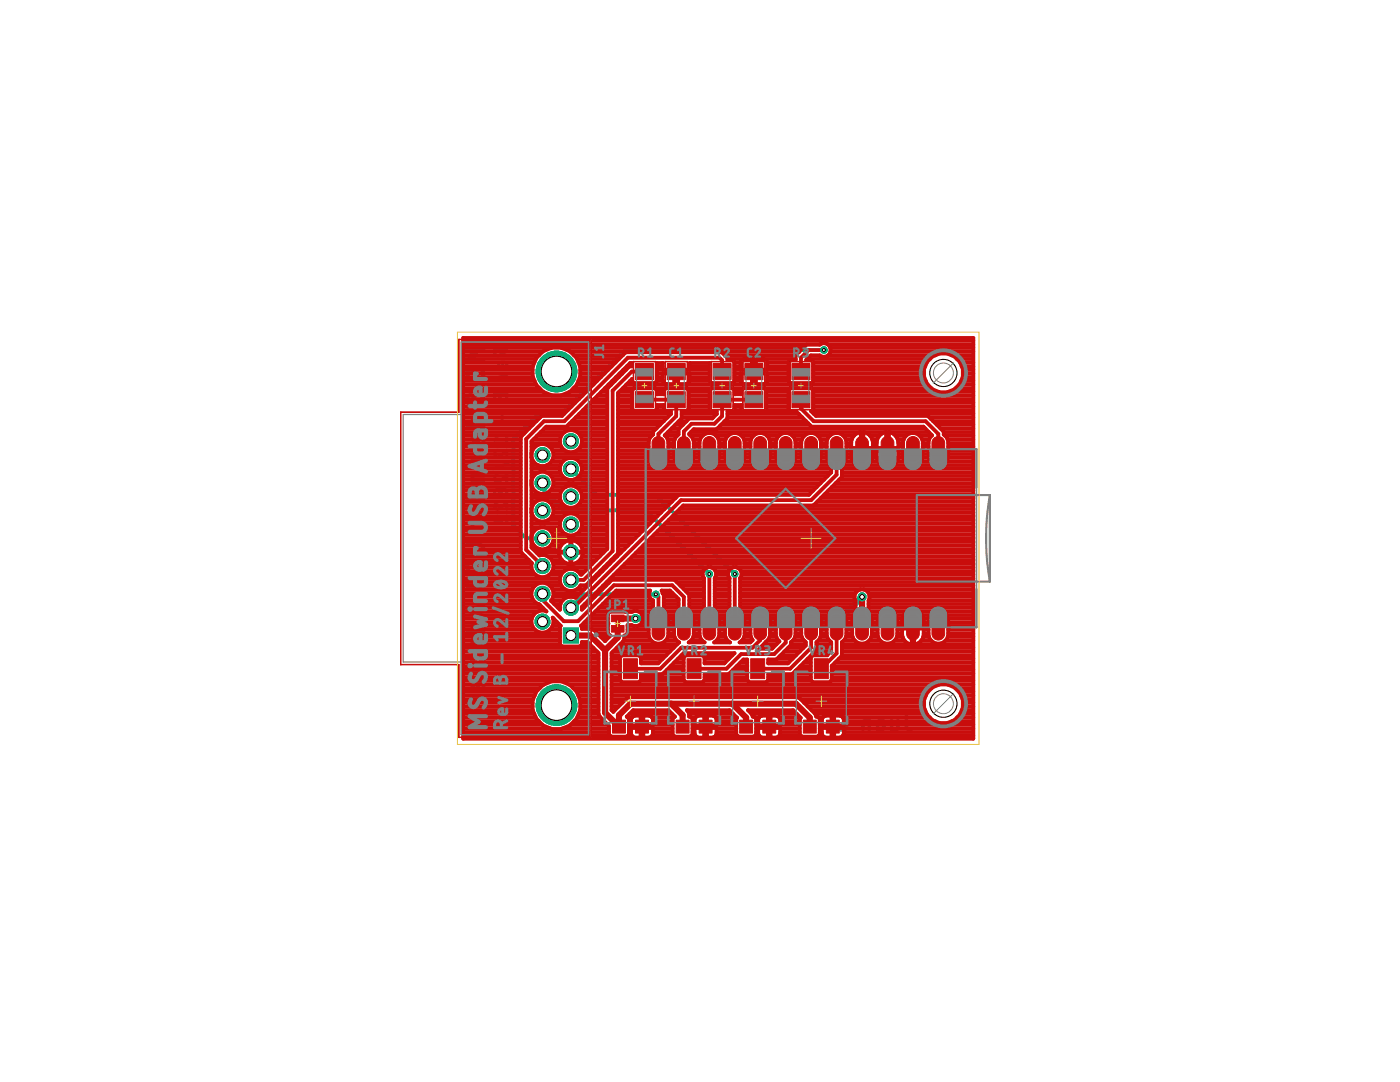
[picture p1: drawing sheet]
<svg xmlns="http://www.w3.org/2000/svg" width="279mm" height="216mm" viewBox="0 0 279 216" stroke-linecap="round" stroke-linejoin="round" font-family="sans-serif">
<g fill="none" stroke="#808080" stroke-width=".83">
<path d="M96 73.6a.99 .99 0 0 1 .5 1 .99 .99 0 0 1-.7 .9l-.6-.3-.6-1.1a.77 .77 0 0 0-1.1-.2 .77 .77 0 0 0-.2 1.1l.2 .3M96 78.8a.98 .98 0 0 1 .5 1 .98 .98 0 0 1-.7 .8l-.6-.2-.6-1.2a.77 .77 0 0 0-1.2-.2 .77 .77 0 0 0-.1 1.2l.2 .2M96.5 69.7h-3.3l1.8 1.1-1.8 1.1h3.3M93.2 84.9h3.3l-.1-1.2-.5-.2-1.4 .1-.2 .4v.9M93.2 99.5h3.3l-.1-1.2-.5-.3-1.4 .1-.2 .5v.9M93.2 81.9h.2v.2h-.2zM93.2 93.2h.2v.2h-.2zM94.3 82h2.2M94.3 89.7l2.2 .5-1.5 .5 1.5 .6-2.2 .5M94.3 93.3h2.2M95.4 86.6v1.5a.76 .76 0 0 1-1.1-.5 .76 .76 0 0 1 .7-1l1.2 .1 .3 .5v.9M96.5 94.9h-2.2v.9l.2 .4 2 .2"/>
<path d="M93.2 108.7h2.4a.9 .9 0 0 1 .9 .9 .9 .9 0 0 1-.9 .9h-2.4M93.2 115.8h3.3a1.56 1.56 0 0 1-.3 1.5 .9 .9 0 0 1-1 .2 .9 .9 0 0 1-.5-.8 .72 .72 0 0 1-.8 .7 .72 .72 0 0 1-.7-.7zM94.7 115.8v.9M95.4 101.2v1.4a.76 .76 0 0 1-1.1-.5 .76 .76 0 0 1 .7-.9l1.2 .1 .3 .4v.9M96 112.2a.98 .98 0 0 1 .5 1 .98 .98 0 0 1-.7 .8l-.6-.2-.6-1.2a.77 .77 0 0 0-1.1-.1 .77 .77 0 0 0-.2 1.1l.2 .2M96.5 104.4h-2.2v1.1h.4M93.2 125.8h3.3l-.1-1.2-.5-.2h-1.4l-.2 .5v.9M93.2 133.8l2.9 .1 .3 .2 .1 .5M94.3 127.7v.9l.4 .3h1.8v-.8a.63 .63 0 0 0-.7-.6 .63 .63 0 0 0-.6 .6v.8M94.3 133.5v1.1M95.4 136v1.5a.76 .76 0 0 1-1.1-.5 .76 .76 0 0 1 .7-1l1.2 .1 .3 .5v.9M95.7 121v1.6"/>
<path d="M96.5 130.8v.9l-.3 .4-1.4 .1-.4-.2-.1-1.2h3.3M96.5 139.2h-2.2v1.1h.4M96.5 120.8l-3.3 1 3.3 1.1"/>
</g>
<g fill="none" stroke="#808080" stroke-width=".61">
<path d="M98.7 78.5h2.4v.7a.68 .68 0 0 1-.6 .7 .68 .68 0 0 1-.7-.7 .54 .54 0 0 1-.6 .5 .54 .54 0 0 1-.5-.5zM99.5 74.6l1.6 .5-1.6 .6M99.8 78.5v.7M100.1 69.6v.7a.68 .68 0 0 1-.7 .7 .68 .68 0 0 1-.7-.7v-.7h2.4M100.1 70.4l1 .6M100.3 72.3v1.1a.57 .57 0 0 1-.8-.4 .57 .57 0 0 1 .6-.7l.9 .1 .1 1M98.9 97.8a1.7 1.7 0 0 1 2.2 .2v.2a1.46 1.46 0 0 1-2.2 .4l-.2-.4zM99.3 89.9a.67 .67 0 0 0-.6 .9 .67 .67 0 0 0 1.1 .2l1.3-1.1v1.3M99.3 94.8a.66 .66 0 0 0-.6 .9 .66 .66 0 0 0 1.1 .2l1.3-1.1v1.3M99.3 87.1l-.6 .7h2.4M100.2 82.6v1.6M100.6 97.7l-1.3 1"/>
<path d="M101.1 87.1v1.4M101.4 92.5l-3 1M99.3 100.3a.66 .66 0 0 0-.6 .9 .66 .66 0 0 0 1.1 .2l1.3-1.1v1.3M99.3 103a.66 .66 0 0 0-.6 .9 .66 .66 0 0 0 1.1 .2l1.3-1.1v1.4"/>
</g>
<path d="M166.4 145.5h.2v.1h-.2zM167.7 142.8h.8l.3 .3 .2 .3-.2 2-.3 .2h-.8M172.2 145.6v-1.4l.2-.3 .3-.1h.8v1.8M176.3 143.8h-.8l-.3 .4v1.4h.7a.55 .55 0 0 0 .5-.5 .55 .55 0 0 0-.5-.6h-.7M177.9 143.8v1.8l1.2-.1 .1-.3v-1.4M180.9 142.8v2.4l.2 .3 .7 .1" fill="none" stroke="#808080" stroke-width=".72"/>
<path d="M172 119.1l-4.3 4.3h-40.9" fill="none" stroke="#0696d7" stroke-width="1.2"/>
<path d="M164.4 69.8h-39.6l-12.7 12.7h-4.6l-5 5.1v17.3l2.5 2.5h3.3M108.3 96.4v1.1l4.2 4.3h16.4l12.7 12.7M113.9 93.6l5.2 5.1h11.8l15.7 15.8M130.9 118.6h-14.3l-2.7 2.7" fill="none" stroke="#0696d7" stroke-width=".76"/>
<path d="M112.4 125.3h3v3h-3z" fill="#0dab76" stroke="#0dab76" stroke-width=".2"/>
<circle cx="113.9" cy="126.8" r=".99" fill="#fff" stroke="#000" stroke-width=".2"/>
<circle cx="113.9" cy="121.3" r="1.5" fill="#0dab76" stroke="#0dab76" stroke-width=".2"/>
<circle cx="113.9" cy="121.3" r=".99" fill="#fff" stroke="#000" stroke-width=".2"/>
<circle cx="108.3" cy="124" r="1.5" fill="#0dab76" stroke="#0dab76" stroke-width=".2"/>
<circle cx="108.3" cy="124" r=".99" fill="#fff" stroke="#000" stroke-width=".2"/>
<circle cx="111.1" cy="74.1" r="4.1" fill="#0dab76" stroke="#0dab76" stroke-width=".2"/>
<circle cx="111.1" cy="74.1" r="3" fill="#fff" stroke="#000" stroke-width=".2"/>
<circle cx="111.1" cy="140.7" r="4.1" fill="#0dab76" stroke="#0dab76" stroke-width=".2"/>
<circle cx="111.1" cy="140.7" r="3" fill="#fff" stroke="#000" stroke-width=".2"/>
<circle cx="113.9" cy="115.7" r="1.5" fill="#0dab76" stroke="#0dab76" stroke-width=".2"/>
<circle cx="113.9" cy="115.7" r=".99" fill="#fff" stroke="#000" stroke-width=".2"/>
<circle cx="113.9" cy="110.2" r="1.5" fill="#0dab76" stroke="#0dab76" stroke-width=".2"/>
<circle cx="113.9" cy="110.2" r=".99" fill="#fff" stroke="#000" stroke-width=".2"/>
<circle cx="113.9" cy="104.6" r="1.5" fill="#0dab76" stroke="#0dab76" stroke-width=".2"/>
<circle cx="113.9" cy="104.6" r=".99" fill="#fff" stroke="#000" stroke-width=".2"/>
<circle cx="113.9" cy="99.1" r="1.5" fill="#0dab76" stroke="#0dab76" stroke-width=".2"/>
<circle cx="113.9" cy="99.1" r=".99" fill="#fff" stroke="#000" stroke-width=".2"/>
<circle cx="113.9" cy="93.6" r="1.5" fill="#0dab76" stroke="#0dab76" stroke-width=".2"/>
<circle cx="113.9" cy="93.6" r=".99" fill="#fff" stroke="#000" stroke-width=".2"/>
<circle cx="113.9" cy="88" r="1.5" fill="#0dab76" stroke="#0dab76" stroke-width=".2"/>
<circle cx="113.9" cy="88" r=".99" fill="#fff" stroke="#000" stroke-width=".2"/>
<circle cx="108.3" cy="118.5" r="1.5" fill="#0dab76" stroke="#0dab76" stroke-width=".2"/>
<circle cx="108.3" cy="118.5" r=".99" fill="#fff" stroke="#000" stroke-width=".2"/>
<circle cx="108.3" cy="112.9" r="1.5" fill="#0dab76" stroke="#0dab76" stroke-width=".2"/>
<circle cx="108.3" cy="112.9" r=".99" fill="#fff" stroke="#000" stroke-width=".2"/>
<circle cx="108.3" cy="107.4" r="1.5" fill="#0dab76" stroke="#0dab76" stroke-width=".2"/>
<circle cx="108.3" cy="107.4" r=".99" fill="#fff" stroke="#000" stroke-width=".2"/>
<circle cx="108.3" cy="101.9" r="1.5" fill="#0dab76" stroke="#0dab76" stroke-width=".2"/>
<circle cx="108.3" cy="101.9" r=".99" fill="#fff" stroke="#000" stroke-width=".2"/>
<circle cx="108.3" cy="96.4" r="1.5" fill="#0dab76" stroke="#0dab76" stroke-width=".2"/>
<circle cx="108.3" cy="96.4" r=".99" fill="#fff" stroke="#000" stroke-width=".2"/>
<circle cx="108.3" cy="90.8" r="1.5" fill="#0dab76" stroke="#0dab76" stroke-width=".2"/>
<circle cx="108.3" cy="90.8" r=".99" fill="#fff" stroke="#000" stroke-width=".2"/>
<circle cx="172" cy="119.1" r=".8" fill="#0dab76" stroke="#0dab76" stroke-width=".2"/>
<circle cx="172" cy="119.1" r=".47" fill="#fff" stroke="#000" stroke-width=".2"/>
<circle cx="126.8" cy="123.4" r=".8" fill="#0dab76" stroke="#0dab76" stroke-width=".2"/>
<circle cx="126.8" cy="123.4" r=".47" fill="#fff" stroke="#000" stroke-width=".2"/>
<circle cx="164.4" cy="69.9" r=".66" fill="#0dab76" stroke="#0dab76" stroke-width=".2"/>
<circle cx="164.4" cy="69.8" r=".3" fill="#fff" stroke="#000" stroke-width=".2"/>
<circle cx="141.6" cy="114.5" r=".66" fill="#0dab76" stroke="#0dab76" stroke-width=".2"/>
<circle cx="141.6" cy="114.5" r=".3" fill="#fff" stroke="#000" stroke-width=".2"/>
<circle cx="146.6" cy="114.5" r=".66" fill="#0dab76" stroke="#0dab76" stroke-width=".2"/>
<circle cx="146.6" cy="114.5" r=".3" fill="#fff" stroke="#000" stroke-width=".2"/>
<circle cx="130.9" cy="118.6" r=".66" fill="#0dab76" stroke="#0dab76" stroke-width=".2"/>
<circle cx="130.9" cy="118.6" r=".3" fill="#fff" stroke="#000" stroke-width=".2"/>
<g fill="#c90d0c" stroke="#c90d0c" stroke-width=".2">
<path d="M133.2 78.1h3.6v3.3h-3.6z"/>
<path d="M133.2 72.5h3.6v3.3h-3.6z"/>
<path d="M148.7 78.1h3.6v3.3h-3.6z"/>
<path d="M148.7 72.5h3.6v3.3h-3.6z"/>
<path d="M122 122.7h2.5v1.3h-2.5z"/>
<path d="M122 124.8h2.5v1.3h-2.5z"/>
<path d="M126.8 78.1h3.6v3.3h-3.6z"/>
<path d="M126.8 72.5h3.6v3.3h-3.6z"/>
<path d="M142.3 72.5h3.6v3.3h-3.6z"/>
<path d="M142.3 78.1h3.6v3.3h-3.6z"/>
<path d="M158.1 72.5h3.5v3.3h-3.5z"/>
<path d="M158.1 78.1h3.5v3.3h-3.5z"/>
<path d="M126.8 143.7h2.6v2.6h-2.6z"/>
<path d="M124.4 131.4h2.8v4h-2.8z"/>
<path d="M122.2 143.7h2.6v2.6h-2.6z"/>
<path d="M139.5 143.7h2.6v2.6h-2.6z"/>
<path d="M137.1 131.4h2.8v4h-2.8z"/>
<path d="M134.9 143.7h2.6v2.6h-2.6z"/>
<path d="M164.9 143.7h2.6v2.6h-2.6z"/>
<path d="M162.5 131.4h2.8v4h-2.8z"/>
<path d="M160.3 143.7h2.6v2.6h-2.6z"/>
<path d="M152.2 143.7h2.6v2.6h-2.6z"/>
<path d="M149.8 131.4h2.8v4h-2.8z"/>
<path d="M147.6 143.7h2.6v2.6h-2.6z"/>
</g>
<g fill="none" stroke="#c90d0c" stroke-width=".2">
<path d="M123 123h.5v1.8h-.5zM123 124.7h.5M123 124.6h.5M123 124.5h.5M123 124.4h.5M123 124.3h.5M123 124.2h.5M123 124.1h.5M123 124h.5M123 123.9h.5M123 123.8h.5M123 123.7h.5"/>
<path d="M123 123.6h.5M123 123.5h.5M123 123.4h.5M123 123.3h.5M123 123.2h.5M123 123.1h.5"/>
</g>
<g fill="#c90d0c" stroke="#c90d0c" stroke-width=".2">
<path d="M171 123.2a1.27 1.27 0 0 1 1.4-.5 1.27 1.27 0 0 1 .9 1.2v2.5a1.27 1.27 0 0 1-1.3 1.3 1.27 1.27 0 0 1-1.2-1.3v-2.5z" fill-rule="evenodd"/>
<path d="M176.1 123.2a1.27 1.27 0 0 1 1.4-.5 1.27 1.27 0 0 1 .9 1.2v2.5a1.27 1.27 0 0 1-1.3 1.3 1.27 1.27 0 0 1-1.2-1.3v-2.5z" fill-rule="evenodd"/>
<path d="M181.2 123.2a1.27 1.27 0 0 1 1.4-.5 1.27 1.27 0 0 1 .9 1.2v2.5a1.27 1.27 0 0 1-1.3 1.3 1.27 1.27 0 0 1-1.3-1.3v-2.5z" fill-rule="evenodd"/>
<path d="M186.2 123.2a1.27 1.27 0 0 1 1.5-.5 1.27 1.27 0 0 1 .8 1.2v2.5a1.27 1.27 0 0 1-1.2 1.3 1.27 1.27 0 0 1-1.3-1.3v-2.5z" fill-rule="evenodd"/>
<path d="M165.9 123.2a1.27 1.27 0 0 1 1.5-.5 1.27 1.27 0 0 1 .8 1.2v2.5a1.27 1.27 0 0 1-1.2 1.3 1.27 1.27 0 0 1-1.3-1.3v-2.5z" fill-rule="evenodd"/>
<path d="M160.9 123.2a1.27 1.27 0 0 1 1.4-.5 1.27 1.27 0 0 1 .9 1.2v2.5a1.27 1.27 0 0 1-1.3 1.3 1.27 1.27 0 0 1-1.3-1.3v-2.5z" fill-rule="evenodd"/>
<path d="M155.8 123.2a1.27 1.27 0 0 1 1.4-.5 1.27 1.27 0 0 1 .9 1.2v2.5a1.27 1.27 0 0 1-1.3 1.3 1.27 1.27 0 0 1-1.3-1.3v-2.5z" fill-rule="evenodd"/>
<path d="M150.7 123.2a1.27 1.27 0 0 1 1.4-.5 1.27 1.27 0 0 1 .9 1.2v2.5a1.27 1.27 0 0 1-1.3 1.3 1.27 1.27 0 0 1-1.2-1.3v-2.5z" fill-rule="evenodd"/>
<path d="M145.6 123.2a1.27 1.27 0 0 1 1.4-.5 1.27 1.27 0 0 1 .9 1.2v2.5a1.27 1.27 0 0 1-1.3 1.3 1.27 1.27 0 0 1-1.2-1.3v-2.5z" fill-rule="evenodd"/>
<path d="M140.5 123.2a1.27 1.27 0 0 1 1.5-.5 1.27 1.27 0 0 1 .8 1.2v2.5a1.27 1.27 0 0 1-1.2 1.3 1.27 1.27 0 0 1-1.3-1.3v-2.5z" fill-rule="evenodd"/>
<path d="M135.5 123.2a1.27 1.27 0 0 1 1.4-.5 1.27 1.27 0 0 1 .9 1.2v2.5a1.27 1.27 0 0 1-1.3 1.3 1.27 1.27 0 0 1-1.3-1.3v-2.5z" fill-rule="evenodd"/>
<path d="M130.4 123.2a1.27 1.27 0 0 1 1.4-.5 1.27 1.27 0 0 1 .9 1.2v2.5a1.27 1.27 0 0 1-1.3 1.3 1.27 1.27 0 0 1-1.3-1.3v-2.5z" fill-rule="evenodd"/>
<path d="M130.4 87.6a1.27 1.27 0 0 1 1.4-.4 1.27 1.27 0 0 1 .9 1.2v2.5a1.27 1.27 0 0 1-1.3 1.3 1.27 1.27 0 0 1-1.3-1.3v-2.5z" fill-rule="evenodd"/>
<path d="M135.5 87.6a1.27 1.27 0 0 1 1.4-.4 1.27 1.27 0 0 1 .9 1.2v2.5a1.27 1.27 0 0 1-1.3 1.3 1.27 1.27 0 0 1-1.3-1.3v-2.5z" fill-rule="evenodd"/>
<path d="M140.5 87.6a1.27 1.27 0 0 1 1.5-.4 1.27 1.27 0 0 1 .8 1.2v2.5a1.27 1.27 0 0 1-1.2 1.3 1.27 1.27 0 0 1-1.3-1.3v-2.5z" fill-rule="evenodd"/>
<path d="M145.6 87.6a1.27 1.27 0 0 1 1.4-.4 1.27 1.27 0 0 1 .9 1.2v2.5a1.27 1.27 0 0 1-1.3 1.3 1.27 1.27 0 0 1-1.2-1.3v-2.5z" fill-rule="evenodd"/>
<path d="M150.7 87.6a1.27 1.27 0 0 1 1.4-.4 1.27 1.27 0 0 1 .9 1.2v2.5a1.27 1.27 0 0 1-1.3 1.3 1.27 1.27 0 0 1-1.2-1.3v-2.5z" fill-rule="evenodd"/>
<path d="M155.8 87.6a1.27 1.27 0 0 1 1.4-.4 1.27 1.27 0 0 1 .9 1.2v2.5a1.27 1.27 0 0 1-1.3 1.3 1.27 1.27 0 0 1-1.3-1.3v-2.5z" fill-rule="evenodd"/>
<path d="M160.9 87.6a1.27 1.27 0 0 1 1.4-.4 1.27 1.27 0 0 1 .9 1.2v2.5a1.27 1.27 0 0 1-1.3 1.3 1.27 1.27 0 0 1-1.3-1.3v-2.5z" fill-rule="evenodd"/>
<path d="M165.9 87.6a1.27 1.27 0 0 1 1.5-.4 1.27 1.27 0 0 1 .8 1.2v2.5a1.27 1.27 0 0 1-1.2 1.3 1.27 1.27 0 0 1-1.3-1.3v-2.5z" fill-rule="evenodd"/>
<path d="M171 87.6a1.27 1.27 0 0 1 1.4-.4 1.27 1.27 0 0 1 .9 1.2v2.5a1.27 1.27 0 0 1-1.3 1.3 1.27 1.27 0 0 1-1.2-1.3v-2.5z" fill-rule="evenodd"/>
<path d="M176.1 87.6a1.27 1.27 0 0 1 1.4-.4 1.27 1.27 0 0 1 .9 1.2v2.5a1.27 1.27 0 0 1-1.3 1.3 1.27 1.27 0 0 1-1.2-1.3v-2.5z" fill-rule="evenodd"/>
<path d="M181.2 87.6a1.27 1.27 0 0 1 1.4-.4 1.27 1.27 0 0 1 .9 1.2v2.5a1.27 1.27 0 0 1-1.3 1.3 1.27 1.27 0 0 1-1.3-1.3v-2.5z" fill-rule="evenodd"/>
<path d="M186.2 87.6a1.27 1.27 0 0 1 1.5-.4 1.27 1.27 0 0 1 .8 1.2v2.5a1.27 1.27 0 0 1-1.2 1.3 1.27 1.27 0 0 1-1.3-1.3v-2.5z" fill-rule="evenodd"/>
</g>
<path d="M172 119.1v6.1M113.9 126.8h3.9l3 3M120.8 129.8v12.4l2.7 2.8v-2.3l2.3-2.3h33l2.8 2.8v1.8M123.3 123.4h3.5M123.3 125.5v1.7l-2.5 2.6M133.9 140.4l2.3 2.3v2.3M146.1 140.4l2.8 2.8v1.8" fill="none" stroke="#c90d0c" stroke-width="1.2"/>
<g fill="none" stroke="#c90d0c" stroke-width=".76">
<path d="M92.4 67.4h101.8v80h-101.8zM92.4 77.5h15.3M92.4 70.9h15.2M92.4 74.5h13.9M92.4 71.6h14.6M92.4 73.1h13.9M92.4 79.7h23.1M92.4 78.9h23.8M92.4 78.2h16M92.4 76.7h14.6M92.4 76h14.3M92.4 75.3h14"/>
<path d="M92.4 73.8h13.9M92.4 72.3h14.3M92.4 70.2h15.9M92.4 69.4h17.6M92.4 68.7h71.3M92.4 68h101.8M112.1 69.4h48.2M113.7 78.2h3.3M113.8 70.2h45.8M114.4 77.5h3.3M114.5 70.9h9.8M115.1 76.7h3.3"/>
<path d="M115.2 71.6h8.3M115.4 76h3.8M115.5 72.3h7.3M115.7 75.3h4.2M115.8 73.1h6.3M115.8 74.5h4.8M115.8 73.8h5.6M118.5 79.7h2.7M119.3 78.9h1.9M120 78.2h1.2M120.7 77.5h.6M121.5 76.7h.5"/>
<path d="M122.2 76h.5M122.9 75.3h.6M123.3 79.7h2.8M123.3 78.9h2.8M123.5 78.2h2.6M123.7 74.5h.5M124.3 77.5h61.6M124.4 73.8h.5M125 76.7h60.1M125.1 73.1h1v-.7h-.3l-12.7 12.7h-4.1l-2.9 3v21.2l1.6 1.5a2.22 2.22 0 0 1 2.7 2 2.22 2.22 0 0 1-2.3 2.4 2.22 2.22 0 0 1-2-2.7M125.6 73.1l-4.4 4.4v32l-5.1 5.2h-.2a2.21 2.21 0 0 0-2.7-1.1 2.21 2.21 0 0 0-1.4 2.6M125.8 76h.3"/>
<path d="M126.5 77.5l-.4 .4v3.7l.4 .4h4.2l.4-.4v-.8h1.4v.8l.4 .4h1v.6l-3.6 3.5v.6M128.6 74.1h-2.5l-3.8 3.9v32l-5.8 5.7h-2.6M128.6 79.8h6.4v3.2l-3.6 3.6v3M130.7 77.5l.4 .4v.8h1.4v-.8l.4-.4M131.1 74.5h10.5M131.1 73.1h1.2M131.1 78.2h1.4M131.1 76h1.2M131.1 75.3h1.2M131.1 73.8h3.5M132.3 72.4h-1.2v3.6l-.4 .4h-4.2l-.4-.4v-.4l-2.8 2.8v32l-6.4 6.4h-1a2.21 2.21 0 0 1-2.3 1.1 2.21 2.21 0 0 1-1.8-1.7M132.3 72.4v1.4h2.3v2.8h-1.5l-.5-.1-.3-.6v-1.4"/>
<path d="M132.3 72.4v.1M134.6 76h.7M134.6 75.3h.7M135.3 73.8h6.3M137.1 77.5l.4 .4v3.7l-.4 .4h-1.1v1.5l-3.3 3.4 .4 .4 .3 .7v3.3a2 2 0 0 1-1.6 1.6 2 2 0 0 1-2-.9M137.5 79.7h4.1M137.5 78.9h4.1M137.5 78.2h4.1M137.6 76h4M137.6 72.4h4v3.6l.4 .4h4.2l.4-.4v-3.7l-.4-.4h-1v-.5l-1.2-1.1h-19.1l-12.7 12.7h-4.1l-4.2 4.2v23l2.3 2.2-.1 .1M137.6 72.4v1.4h-2.3v2.8h1.6l.6-.3 .1-.4v-1.4M137.6 73.1h4"/>
<path d="M137.6 72.4l.1 .1M137.6 75.3h4M142 77.5l-.4 .4v3.7l.4 .4h1v.6l-.9 .9h-4.5l-2.2 2.1v1.1l-.6 .6-.3 .7v3.3a2 2 0 0 0 2 1.6 2 2 0 0 0 2-1.6v-3.3l-.3-.7-.6-.6v-.2l.9-.9h4.5l2.2-2.1v-1.5h1l.4-.4v-.8h1.4v.8l.4 .4h4.1l.4-.4v-3.7l-.4-.4M144.1 74.1v-2.2l-.5-.5h-18.3l-12.7 12.7h-4l-3.6 3.5v22.1l3.3 3.2M144.6 70.9h14.2M145.2 71.6h13.6M146.2 77.5l.4 .4v.8h1.4v-.8l.4-.4M146.6 74.5h10.8M146.6 73.1h1.2M146.6 78.2h1.4M146.6 76h1.2M146.6 75.3h1.2"/>
<path d="M146.6 73.8h3.5M146.6 72.3h1.2M148.5 71.7l-.4 .1-.3 .4v1.6h5.3v-1.6l-.3-.4-.4-.1M150.1 71.7v4.9h-1.6l-.6-.3-.1-.4v-1.4M150.1 73.1h.7M150.1 76h.7M150.1 75.3h.7M150.1 72.3h.7M150.5 79.8h-6.4v3.2l-1.5 1.6h-4.6l-1.5 1.5v3.5M150.8 71.7v4.9h1.6l.6-.3 .1-.4v-1.4M150.8 73.8h6.6M152.9 79.7h4.5"/>
<path d="M152.9 78.9h4.5M152.9 78.2h4.5M153.1 76h4.3M153.1 72.3h4.3M153.1 73.1h4.3M153.1 75.3h4.3M157.8 77.5l-.4 .4v3.7l.4 .4h1.1l3 3.1h22.4l1.7 1.8-.4 .4-.3 .7v3.3a2 2 0 0 0 2 1.6 2 2 0 0 0 1.9-1.6v-3.3l-.3-.7-.6-.6v-.6l-3.1-3.1h-22.4l-.9-1 .4-.4v-3.7l-.4-.4M159.9 79.8v1.7l2.5 2.6h22.3l2.6 2.5v3M161.1 71.6h24.5M162.3 74.5h22.1M162.3 73.1h22.4M162.3 79.7h31.9"/>
<path d="M162.3 78.9h31.9M162.3 78.2h25M162.3 76h22.5M162.3 75.3h22.2M162.3 73.8h22.1M162.3 72.3h22.7M163.7 68.7l-2.8 .1-2.1 2.1v1h-1l-.4 .4v3.7l.4 .4h4.1l.4-.4v-3.7l-.4-.4-1-.1 .9-.9h1.8a1.37 1.37 0 0 0 1.9-.2 1.37 1.37 0 0 0-.3-2M163.7 68.7l.4-.2h.6l.5 .2M164.4 69.8h-3l-1.5 1.6v2.7M165.2 68.7h29M165.3 70.9h21.4M165.7 69.4h28.5"/>
<path d="M165.7 70.2h28.5M189.3 78.2h4.9M189.9 70.9h4.3M190.7 77.5h3.5M190.9 71.6h3.3M191.4 76.7h2.8M191.6 72.3h2.6M191.8 76h2.4M191.9 73.1h2.3M192.1 75.3h2.1M192.2 74.5h2M192.2 73.8h2"/>
<path d="M92.4 99.4h11.5M92.4 98.6h11.5M92.4 97.9h11.5M92.4 97.2h11.5M92.4 96.4h11.5M92.4 95.7h11.5M92.4 95h11.5M92.4 94.3h11.5M92.4 93.5h11.5M92.4 92.8h11.5M92.4 92.1h11.5M92.4 91.3h11.5"/>
<path d="M92.4 90.6h11.5M92.4 89.9h11.5M92.4 89.1h11.5M92.4 88.4h11.5M92.4 87.7h11.5M92.4 87h11.8M92.4 86.2h12.5M92.4 85.5h13.2M92.4 84.8h13.9M92.4 84h14.7M92.4 83.3h15.4M92.4 82.6h20.2"/>
<path d="M92.4 81.8h20.9M92.4 81.1h21.7M92.4 80.4h22.4M106.1 90.4a2.23 2.23 0 0 1 3.1-1.6 2.23 2.23 0 0 1 .7 3.5 2.23 2.23 0 0 1-3.5-.3M106.1 95.9a2.23 2.23 0 0 1 3.4-1.4 2.23 2.23 0 0 1 0 3.7 2.23 2.23 0 0 1-3.4-1.4M106.1 91.2l.3 .8M106.1 99.4h5.7M106.1 98.6h5.7M106.1 97.9h.6M106.1 97.2h.1M106.1 96.4v.1M106.1 95.7h.1"/>
<path d="M106.1 95h.4M106.1 94.3h1.5M106.1 93.5h5.7M106.1 92.8h1.2M106.1 92.1h.3M106.1 91.3h.1M106.1 90.6h.1M106.1 89.9h.2M106.1 89.1h.7M106.1 88.4h5.7M106.4 87.7h5.4M107.2 87h4.8"/>
<path d="M107.9 86.2h4.8M108.6 85.5h12.6M108.9 94.3h2.9M109.2 92.8h2.7M109.7 89.1h2.3M109.8 97.9h2.3M110 95h2.2M110.1 92.1h2.3M110.2 89.9h2.5M110.3 97.2h2.6M110.4 95.7h3M110.4 91.3h10.8"/>
<path d="M110.4 96.4h10.8M110.4 90.6h10.8M112.1 97.9a2.23 2.23 0 0 0 1.8 3.4 2.23 2.23 0 0 0 1.9-3.4M112.1 97.9a2.22 2.22 0 0 1 3.7 0M113.4 84.8h7.8M114.2 84h7M114.5 95.7h6.7M114.9 83.3h6.3M115 97.2h6.2M115.2 89.9h6M115.2 86.2h6M115.5 92.1h5.7"/>
<path d="M115.6 95h5.6M115.6 82.6h5.6M115.8 97.9h5.4M115.8 89.1h5.4M115.8 87h5.4M116 92.8h5.2M116 94.3h5.2M116.1 98.6h5.1M116.1 99.4h5.1M116.1 93.5h5.1M116.1 88.4h5.1M116.1 87.7h5.1"/>
<path d="M116.4 81.8h4.8M117.1 81.1h4.1M117.8 80.4h3.4M123.3 99.4h11.5M123.3 98.6h38.2M123.3 97.9h39M123.3 97.2h39.7M123.3 96.4h40.4M123.3 95.7h41.2M123.3 95h41.9M123.3 94.3h42.6M123.3 93.5h42.6"/>
<path d="M123.3 92.8h7.5M123.3 92.1h6.5M123.3 91.3h6.2M123.3 90.6h6.2M123.3 89.9h6.2M123.3 89.1h6.2M123.3 88.4h6.2M123.3 87.7h6.3M123.3 87h6.8M123.3 86.2h7M123.3 85.5h7.7M123.3 84.8h8.4"/>
<path d="M123.3 84h9.2M123.3 83.3h9.9M123.3 82.6h10.6M123.3 81.8h3M123.3 81.1h2.8M123.3 80.4h2.8M130.3 86.7l-.5 .6-.3 .7v3.3l.3 .7M130.3 86.7h.1M130.9 81.8h1.8M131.1 81.1h1.4M132 92.8h3.9M132.8 87h2.3"/>
<path d="M133 92.1h1.9M133.2 87.7h1.5M133.3 86.2h2.1M133.3 91.3h1.2M133.4 90.6h1.1M133.4 89.9h1.1M133.4 89.1h1.1M133.4 88.4h1.1M134 85.5h1.6M134.8 84.8h1.5M134.8 99.4l-19.9 19.9a2.17 2.17 0 0 0-2.3 .2 2.17 2.17 0 0 0-.8 2.2l-1.8-1.8a2.21 2.21 0 0 0-.6-3.3 2.21 2.21 0 0 0-3.2 1 2.21 2.21 0 0 0 1.5 3l1.4 1.4M135.5 84h1.5"/>
<path d="M136 83.3h6.3M136 82.6h7M137.1 92.8h3.9M137.2 81.8h4.6M137.5 81.1h4.1M137.5 80.4h4.1M137.8 87h2.4M137.9 86.2h47.5M138.1 92.1h1.9M138.3 87.7h1.4M138.4 91.3h1.2M138.5 90.6h1.1"/>
<path d="M138.5 89.9h1.1M138.5 89.1h1.1M138.5 88.4h1.1M139.9 87.3a2 2 0 0 1 2.1-.9 2 2 0 0 1 1.5 1.6v3.3a2 2 0 0 1-1.9 1.6 2 2 0 0 1-2-1.6v-3.3zM142.2 92.8h3.8M142.9 87h2.4M143.2 85.5h41.5M143.2 92.1h1.8M143.4 87.7h1.4M143.5 91.3h1.2M143.5 90.6h1.2M143.5 89.9h1.2"/>
<path d="M143.5 89.1h1.2M143.5 88.4h1.2M143.9 84.8h17.7M144.6 84h16.2M145 92a1.98 1.98 0 0 0 3.3 0M145 92l-.3-.7v-3.3a1.98 1.98 0 0 1 1.9-1.6 1.98 1.98 0 0 1 2 1.6v3.3l-.3 .7M145.2 83.3h14.9M145.2 82.6h14.2M146.4 81.8h1.8M146.6 81.1h1.4M147.2 92.8h3.9M148 87h2.4"/>
<path d="M148.3 92.1h1.8M148.5 87.7h1.4M148.6 91.3h1.2M148.6 90.6h1.2M148.6 89.9h1.2M148.6 89.1h1.2M148.6 88.4h1.2M150.1 92a1.98 1.98 0 0 0 3.3 0M150.1 92l-.3-.7v-3.3a1.98 1.98 0 0 1 1.9-1.6 1.98 1.98 0 0 1 2 1.6v3.3l-.3 .7M152.3 92.8h3.9M152.7 81.8h4.9M152.9 81.1h4.5"/>
<path d="M152.9 80.4h4.5M153.1 87h2.4M153.4 92.1h1.8M153.5 87.7h1.5M153.7 91.3h1.2M153.7 90.6h1.2M153.7 89.9h1.2M153.7 89.1h1.2M153.7 88.4h1.2M155.2 87.3a1.98 1.98 0 0 1 2-.9 1.98 1.98 0 0 1 1.5 1.6v3.3a1.98 1.98 0 0 1-1.9 1.6 1.98 1.98 0 0 1-1.9-1.6v-3.3zM157.4 92.8h3.9M158.1 87h2.4"/>
<path d="M158.4 92.1h1.9M158.6 87.7h1.5M158.7 91.3h1.2M158.7 90.6h1.2M158.7 89.9h1.2M158.7 89.1h1.2M158.7 88.4h1.2M160.2 87.3a1.98 1.98 0 0 1 2.1-.9 1.98 1.98 0 0 1 1.5 1.6v3.3a2 2 0 0 1-1.9 1.6 2 2 0 0 1-2-1.6v-3.3zM162.1 81.8h32.1M162.3 81.1h31.9M162.3 80.4h31.9M162.4 82.6h31.8"/>
<path d="M162.5 92.8h3.4M163.2 87h2.4M163.5 92.1h1.8M163.7 87.7h1.4M163.8 99.4h30.4M163.8 91.3h1.2M163.8 90.6h1.2M163.8 89.9h1.2M163.8 89.1h1.2M163.8 88.4h1.2M164.6 98.6h29.6M165.3 97.9h28.9"/>
<path d="M166 97.2h28.2M166.8 96.4h27.4M167 89.6v5.1l-5.1 5.1h-26l-21.5 21.5h-.5M167.5 95.7h26.7M168 92.6v2.6l-5.7 5.7h-25.9l-20.3 20.2v.6l6-6h12.5l3 3v3.5l.6 .6 .3 .7v3.4l-.3 .7-.8 .6h3.2l-.7-.6-.3-.7v-3.4l.3-.7 .6-.6v-6.8a1.36 1.36 0 0 1 .1-1.9 1.36 1.36 0 0 1 1.9 0 1.36 1.36 0 0 1 .1 1.9v6.8l.6 .6 .3 .7v3.4l-.3 .7-.7 .6h3.2l-.7-.6-.3-.7v-3.4l.3-.7 .6-.6v-6.8a1.36 1.36 0 0 1 .1-1.9 1.36 1.36 0 0 1 1.9 0 1.36 1.36 0 0 1 .1 1.9v6.8l.6 .6 .3 .7v3.4l-.3 .7-.7 .6h2.2l.4-.5-.4-.8v-3.4a1.98 1.98 0 0 1 1.9-1.6 1.98 1.98 0 0 1 2 1.6v3.4l-.3 .7-1.9 1.9h2.6l1.5-1.5-.4-.4-.3-.7v-3.4a1.98 1.98 0 0 1 1.9-1.6 1.98 1.98 0 0 1 1.9 1.6v3.4l-.2 .7-.6 .5v.6l-2.9 2.9h-1.7v.8h3.9l3.6-3.6v-.7l-.6-.5-.3-.7v-3.4a2 2 0 0 1 2-1.6 2 2 0 0 1 1.9 1.6v3.4l-.3 .7-.6 .5v1.6l-.6 .6M168 92.6h.1M168 95h26.2M168 94.3h26.2M168 93.5h26.2M168 92.8h3M168.1 92.6l.5-.6 .3-.7v-3.3a2 2 0 0 0-1.9-1.6 2 2 0 0 0-2 1.6v3.3l.3 .7 .6 .6v1.7l-4.5 4.4h-25.9l-.7 .7M168.3 87h2.1"/>
<path d="M168.6 92.1h1.6M168.8 87.7h1.2M168.9 91.3h1M168.9 90.6h1M168.9 89.9h2.9M168.9 89.1h1M168.9 88.4h1M170.2 92.1a3.2 3.2 0 0 1-.3-2.2h4.3a3.3 3.3 0 0 1-.3 2.2M170.2 92.1l.7 .7 .9 .3v-6.9a2.1 2.1 0 0 0-1.9 2v1.2h4.3a2.74 2.74 0 0 0-.8-2.7l-1.1-.5v6.9l.9-.3 .7-.7M171.8 92.8h.5M171.8 92.1h.5M171.8 91.3h.5"/>
<path d="M171.8 90.6h.5M171.8 89.1h.5M171.8 88.4h.5M171.8 87.7h.5M171.8 87h.5M172.3 89.9h4.6M173.1 92.8h2.9M173.7 87h1.8M173.9 92.1h1.4M174.1 87.7h1M174.2 91.3h.8M174.2 90.6h.8"/>
<path d="M174.2 89.1h.8M174.2 88.4h.8M175.3 92.1a3.2 3.2 0 0 1-.3-2.2h4.3a3.3 3.3 0 0 1-.3 2.2M175.5 87l-.2 .2a3 3 0 0 0-.3 2.2h4.3a2.74 2.74 0 0 0-.8-2.7l-1.1-.5v6.9l.8-.3 .8-.7M175.5 87l.5-.5 .9-.3v6.9l-.9-.3-.7-.7M176.9 92.8h.5M176.9 92.1h.5M176.9 91.3h.5M176.9 90.6h.5M176.9 89.1h.5M176.9 88.4h.5M176.9 87.7h.5"/>
<path d="M176.9 87h.5M177.4 89.9h2.8M178.2 92.8h3.4M178.7 87h2.1M178.9 92.1h1.7M179.2 87.7h1.2M179.2 91.3h1.1M179.3 90.6h.9M179.3 89.1h.9M179.3 88.4h.9M180.5 87.3a2 2 0 0 1 2.1-.9 2 2 0 0 1 1.5 1.6v3.3a2 2 0 0 1-1.9 1.6 2 2 0 0 1-2-1.6v-3.3zM182.8 92.8h3.9"/>
<path d="M183.5 87h2.4M183.8 92.1h1.9M184 87.7h1.4M184.1 91.3h1.2M184.1 90.6h1.2M184.1 89.9h1.2M184.1 89.1h1.2M184.1 88.4h1.2M185.5 83.3h8.7M186.2 84h8M186.9 84.8h7.3M187.7 85.5h6.5"/>
<path d="M187.9 92.8h6.3M188.3 86.2h5.9M188.6 87h5.6M188.9 92.1h5.3M189.1 87.7h5.1M189.2 91.3h5M189.2 90.6h5M189.2 89.9h5M189.2 89.1h5M189.2 88.4h5M92.4 117.6h13.9M92.4 110.3h11.7"/>
<path d="M92.4 119.8h14.1M92.4 119.1h13.7M92.4 118.3h13.7M92.4 116.9h14.4M92.4 116.1h19.4M92.4 115.4h19.4M92.4 114.7h14.5M92.4 114h13.9M92.4 113.2h13.7M92.4 112.5h13.7M92.4 111.8h13.2M92.4 111h12.4"/>
<path d="M92.4 109.6h11.5M92.4 108.8h11.5M92.4 108.1h11.5M92.4 107.4h11.5M92.4 106.7h11.5M92.4 105.9h11.5M92.4 105.2h11.5M92.4 104.5h11.5M92.4 103.7h11.5M92.4 103h11.5M92.4 102.3h11.5M92.4 101.6h11.5"/>
<path d="M92.4 100.8h11.5M92.4 100.1h11.5M106.1 101.5a2.23 2.23 0 0 1 2.9-1.7 2.23 2.23 0 0 1 1.3 3.1 2.23 2.23 0 0 1-3.3 .8M106.1 107a2.23 2.23 0 0 1 3.4-1.4 2.23 2.23 0 0 1 0 3.7 2.23 2.23 0 0 1-3.4-1.5M106.1 102.3l.3 .8 .6 .6M106.1 108.8h.5M106.1 108.1h.1M106.1 107.4h.1M106.1 106.7h.1M106.1 105.9h.6M106.1 105.2h5.7M106.1 104.5h5.7"/>
<path d="M106.1 103.7h.9M106.1 103h.3M106.1 102.3h.1M106.1 101.6h.1M106.1 100.8h.2M106.1 100.1h.9M106.4 109.6h1.4M107.1 110.3h13.3M108.3 118.5v1.2l4.2 4.3h2.9l7.1-7.2h11.7l2.3 2.3v6.1M108.8 109.6h2.8M109.3 111h2.4M109.5 103.7h2.5"/>
<path d="M109.6 100.1h2.4M109.6 114.7h2.4M109.7 116.9h2.4M109.9 105.9h2.2M109.9 108.8h2.1M110 119.8h2.3M110.1 111.8h2M110.2 103h2.3M110.2 100.8h2.3M110.2 114h2.4M110.3 117.6h2.5M110.3 106.7h2.8"/>
<path d="M110.3 108.1h2.4M110.4 119.1h4.7M110.4 112.5h2.9M110.4 118.3h5.5M110.4 113.2h7.1M110.4 107.4h10.8M110.4 102.3h10.8M110.4 101.6h10.8M111.5 110.3a2.38 2.38 0 0 0 2.3 2.3v-4.8a2.38 2.38 0 0 0-2.3 2.3h4.8a2.38 2.38 0 0 0-2.3-2.3v4.8l.9-.2 .9-.7M113.8 112.5h.2M113.8 111.8h.2M113.8 111h.2"/>
<path d="M113.8 109.6h.2M113.8 108.8h.2M113.8 108.1h.2M114.6 112.5h3.6M114.8 106.7h6.4M115.1 117.6h1.5M115.1 108.1h6.1M115.3 114h1.5M115.3 100.8h5.9M115.4 103h5.8M115.7 111.8h3.3M115.7 105.9h5.5"/>
<path d="M115.8 116.9h1.5M115.9 100.1h5.3M115.9 108.8h5.3M115.9 103.7h5.3M116.1 105.2h5.1M116.1 104.5h5.1M116.2 111h3.5M116.2 109.6h4.9M116.3 110.3l-.2 .8-.3 .6M117.4 119.8h.6M117.6 116.1h.4M118.2 119.1h.5"/>
<path d="M118.3 115.4h.5M118.9 118.3h.6M119 114.7h.5M119.6 117.6h.6M119.8 114h.4M120.3 116.9h.6M120.5 113.2h.5M121 119.8h9.3M121.1 116.1h.5M121.2 112.5h.5M121.8 119.1h7.8M121.8 115.4h18.7"/>
<path d="M122 111.8h.4M122.5 118.3h7.1M122.5 114.7h17.7M122.7 111h.5M123.3 114h17.1M123.3 110.3h.6M123.3 109.6h1.3M123.3 108.8h2M123.3 108.1h2.8M123.3 107.4h3.5M123.3 106.7h4.3M123.3 105.9h5"/>
<path d="M123.3 105.2h5.7M123.3 104.5h6.4M123.3 103.7h7.2M123.3 103h7.9M123.3 102.3h8.6M123.3 101.6h9.4M123.3 100.8h10.1M123.3 100.1h10.8M124 113.2h17.2M124.7 112.5h69.5M125.5 111.8h68.7M126.2 111h68"/>
<path d="M126.9 110.3h67.3M127.6 109.6h66.6M128.4 108.8h65.8M129.1 108.1h65.1M129.6 118.3l.2-.5h-6.8l-7 7.1 .1 .1v.5h1.9l.5 .2 2.3 2.2 1.1-1.1-.6-.4v-1.9l.1-.1-.1-.1v-1.9l.4-.4 4.3 .1a1.52 1.52 0 0 1 2.3 .8 1.52 1.52 0 0 1-1.2 2M129.6 118.3a1.24 1.24 0 0 0 .7 1.5M129.8 107.4h64.4M130.3 119.8v2.4M130.6 106.7h63.6M130.9 118.6l.5 .5v6.1M131.3 105.9h62.9M132 105.2h62.2"/>
<path d="M132.2 118.3l.3 .4v3.5l.6 .6 .3 .7v3.4a2 2 0 0 1-2 1.6 2 2 0 0 1-1.9-1.6v-3.4l.3-.7 .5-.5M132.2 118.3l-.2-.5h1.7l1.7 1.7v2.7l-.6 .6-.3 .7v3.4l.3 .7 .8 .6-4.3 4.2h-3.4v-1.3l-.4-.4M132.2 118.3h2M132.5 119.8h2.9M132.5 119.1h2.5M132.8 104.5h61.4M133.5 103.7h60.7M134.2 103h60M134.9 102.3h59.3M135 116.1h5.5M135.7 101.6h58.5M135.8 116.9h4.7"/>
<path d="M136.5 117.6h4M137.2 118.3h3.3M137.6 119.8h2.9M137.6 119.1h2.9M141.6 114.5v10.7M141.9 113.2h4.4M142.6 117.6h3M142.6 119.8h3M142.6 119.1h3M142.6 118.3h3M142.6 116.9h3M142.6 116.1h3"/>
<path d="M142.6 115.4h3M142.8 114h2.6M142.9 114.7h2.4M146.6 114.5v10.7M147 113.2h47.2M147.7 117.6h46.5M147.7 119.8h23M147.7 119.1h22.8M147.7 118.3h23M147.7 116.9h46.5M147.7 116.1h46.5M147.7 115.4h46.5"/>
<path d="M147.9 114h46.3M148 114.7h46.2M162.4 100.8h31.8M163.1 100.1h31.1M171.7 117.6a1.52 1.52 0 0 0-.9 2.3v2.5l-.4 .4-.3 .7v3.4a2 2 0 0 0 1.9 1.6 2 2 0 0 0 2-1.6v-3.4l-.3-.7-.4-.4v-2.5a1.53 1.53 0 0 0-1-2.3M173.3 118.3h20.9M173.4 119.8h20.8M173.5 119.1h20.7M92.4 130.7h27M92.4 124.9h13.9M92.4 139.5h14M92.4 138.8h14.3"/>
<path d="M92.4 138h14.6M92.4 137.3h15.3M92.4 136.6h16.2M92.4 135.8h27M92.4 135.1h27M92.4 134.4h27M92.4 133.7h27M92.4 132.9h27M92.4 132.2h27M92.4 131.5h27M92.4 130h26.8M92.4 129.3h26"/>
<path d="M92.4 128.5h19.4M92.4 127.8h19.4M92.4 127.1h19.4M92.4 126.4h19.4M92.4 125.6h14.4M92.4 124.2h13.7M92.4 123.4h13.7M92.4 122.7h14.1M92.4 122h15.1M92.4 121.3h15.9M92.4 120.5h15.1M109 122h.1"/>
<path d="M109.1 122a2.21 2.21 0 0 0-3 1.8 2.21 2.21 0 0 0 2.5 2.4 2.21 2.21 0 0 0 1.7-3l1.6 1.7-.1 .1v3.6l.4 .4h3.5l.4-.4v-.5h1.1l2.2 2.2v12.2l.3 .4 1.8 1.9v1.8l.4 .4h3.2l.4-.4v-3.2l-.4-.4 1.3-1.3h7l1.3 1.3-.5 .4v3.2l.4 .4h3.2l.4-.4v-3.2l-.4-.4h-.3v-.6M109.7 125.6h2.1M110.3 124.9h1.6M110.4 123.4h.1M110.4 124.2h.8M110.6 120.5h1.3M111.3 121.3h.5M113.5 136.6h5.9M114.4 137.3h5M115.1 138h4.3M115.4 138.8h4M115.7 139.5h3.7"/>
<path d="M116 124.9h5.3M116.1 128.5h1.6M116.1 121.3h.4M116.6 124.2h4.7M116.7 120.5h.6M117.4 123.4h3.9M118.1 122.7h3.2M118.4 125.6h2.9M118.8 122h7.6M119.2 126.4h2.1M119.5 121.3h10.8M119.9 127.1h1.7"/>
<path d="M120.3 120.5h10M120.6 127.8h.2M122 130.7h11M122 139.5h2.9M122 138.8h62.8M122 138h63.2M122 137.3h63.9M122 136.6h65.5M122 135.8h1.9M122 135.1h1.7M122 134.4h1.7M122 133.7h1.7"/>
<path d="M122 132.9h1.7M122 132.2h1.7M122 131.5h1.7M122.3 130h11.4M123.1 129.3h11.4M123.8 128.5h11.4M124.1 130.7l-.4 .4v4.6l.4 .4h3.4l.4-.4v-1.2h4.3l4.2-4.2h10.2l-2.1 2.1h-3.9v-1.3l-.4-.4M124.4 127.8h5.6M124.6 127.1h5M125.2 124.9h4.3M125.2 126.4h4.3M125.2 125.6h4.3"/>
<path d="M126.5 124.9l-.5-.2h-.8v1.7l-.4 .4h-.2v.7l-.2 .5-2.4 2.3v11.4l.4 .3 2.7-2.7 .5-.2h33.5l.5 .2 3.1 3.2 .2 .5h.3l.4 .4v3.2l-.4 .4h-3.2l-.4-.4v-3.2l.2-.2-1.5-1.5h-9l.7 .8 .2 .5h.3l.4 .4v3.2l-.4 .4h-3.2l-.4-.4v-3.2l.2-.2-1.5-1.5h-8.5l.4 .7M127.3 122h3M127.8 135.8h8.8M127.9 135.1h8.5M127.9 132.2h3.6M127.9 131.5h4.3M128.1 124.2h1.4M128.2 122.7h1.7M128.3 123.4h1.2M130.3 122.2v.1M132.4 134.4h4M132.5 122h2.9"/>
<path d="M132.5 121.3h2.9M132.5 120.5h2.9M132.8 127.8h2.3M133 122.7h1.9M133.1 133.7h3.3M133.3 127.1h1.3M133.3 123.4h1.3M133.4 124.9h1.1M133.4 126.4h1.1M133.4 125.6h1.1M133.4 124.2h1.1M133.8 132.9h2.6"/>
<path d="M134.5 132.2h1.9M135.3 131.5h1.1M136 130.7h10.2M136.8 130.7l-.4 .4v4.6l.4 .4h3.4l.4-.4v-1.2h4.8l3-2.9h.7v4.1l.4 .4h3.4l.4-.4v-1.2h4.8l.6-.6M137.6 122h2.9M137.6 121.3h2.9M137.6 120.5h2.9M137.9 127.8h2.3M138 122.7h2M138.3 127.1h1.4M138.4 123.4h1.3M138.5 124.9h1.1"/>
<path d="M138.5 126.4h1.1M138.5 125.6h1.1M138.5 124.2h1.1M140.5 135.8h8.8M140.6 135.1h8.5M140.6 132.2h4.1M140.6 131.5h4.9M142.6 122h3M142.6 121.3h3M142.6 120.5h3M143 127.8h2.2M143.1 122.7h2"/>
<path d="M143.4 127.1h1.4M143.5 123.4h1.2M143.5 124.9h1.2M143.5 126.4h1.2M143.5 125.6h1.2M143.5 124.2h1.2M145.5 134.4h3.6M146.3 133.7h2.8M147 132.9h2.1M147.7 122h3.6M147.7 121.3h23.1M147.7 120.5h23.1"/>
<path d="M147.7 132.2h1.4M148 127.8h2.1M148.2 122.7h2M148.5 127.1h1.4M148.6 123.4h1.2M148.6 124.9h1.2M148.6 126.4h1.2M148.6 125.6h1.2M148.6 124.2h1.2M151.7 129.3h2.5M151.7 125.2v2.5l-1.5 1.5h-14.2l-4.2 4.2h-6M152.2 122h4.2"/>
<path d="M152.4 128.5h2.6M153.1 127.8h2.3M153.2 135.8h8.7M153.3 122.7h1.9M153.3 135.1h8.5M153.3 132.2h4.1M153.6 127.1h1.3M153.6 123.4h1.3M153.7 124.9h1.2M153.7 126.4h1.2M153.7 125.6h1.2M153.7 124.2h1.2"/>
<path d="M155.1 131.5h3.1M155.8 130.7h3.1M156.5 130h3.1M156.8 125.2v3l-2.3 2.3h-6.6l-2.9 2.9h-6.5l.1-.1M157.2 122h4.2M157.3 129.3h3M157.9 128.5h2.9M158.2 127.8h2.3M158.2 134.4h3.6M158.4 122.7h1.9M158.6 127.1h1.4M158.7 123.4h1.3"/>
<path d="M158.7 124.9h1.2M158.7 133.9h.1M158.7 126.4h1.2M158.7 125.6h1.2M158.7 124.2h1.2M159 133.7h2.8M159.7 132.9h2.1M159.7 139.5h24.8M160.4 132.2h1.4M161.2 131.5h.6M161.9 125.2v4l-4.2 4.2h-6.5M162.3 122h4.2"/>
<path d="M162.3 130.3l-3.6 3.6M162.3 130.3h.1M162.6 130h3.2M162.9 129.3h3M162.9 128.5h3M163.3 127.8h2.3M163.4 122.7h2M163.7 127.1h1.4M163.8 123.4h1.2M163.8 124.9h1.2M163.8 126.4h1.2M163.8 125.6h1.2"/>
<path d="M163.8 124.2h1.2M165.9 135.8h28.3M166 135.1h28.2M166 134.4h28.2M166 133.7h28.2M166 132.9h28.2M166.7 132.2h27.5M167 125.2v5.2l-3.1 3M167.4 131.5h26.8M167.4 122h3.4M168 128.1v2.7l-2 2.1v2.8l-.4 .4h-3.4l-.4-.4v-4.6l.4-.4M168 130.7h26.2"/>
<path d="M168 130h26.2M168 129.3h26.2M168 128.5h13.7M168.1 128.1h-.1M168.1 128.1l.5-.5 .3-.7v-3.4a2 2 0 0 0-1.9-1.6 2 2 0 0 0-2 1.6v3.4l.3 .7 .6 .5v1.8l-.8 .8h-3.2M168.4 127.8h2.2M168.5 122.7h2M168.8 127.1h1.4M168.9 123.4h1.2M168.9 124.9h1.2M168.9 126.4h1.2M168.9 125.6h1.2"/>
<path d="M168.9 124.2h1.2M173.3 122h3.4M173.3 121.3h20.9M173.3 120.5h20.9M173.4 127.8h2.3M173.6 122.7h2M173.9 127.1h1.4M173.9 123.4h1.3M174 124.9h1.2M174 126.4h1.2M174 125.6h1.2M174 124.2h1.2"/>
<path d="M175.5 122.8a2 2 0 0 1 2-.8 2 2 0 0 1 1.6 1.5v3.4a2 2 0 0 1-2 1.6 2 2 0 0 1-1.9-1.6v-3.4zM177.5 122h3.7M178.5 127.8h2M178.7 122.7h1.7M179 127.1h1.1M179 123.4h1.1M179.1 124.9h.9M179.1 126.4h.9M179.1 125.6h.9M179.1 124.2h.9M180.1 123.4a2.17 2.17 0 0 1 1.8-1.6v6.8a2.15 2.15 0 0 1-1.9-2v-1.2h4.3a2.62 2.62 0 0 1-.7 2.7l-1.1 .5v-6.8a2.18 2.18 0 0 1 1.8 1.6M180.1 123.4l-.1 1.5h4.3v-1.5"/>
<path d="M181.9 124.9h.6M181.9 128.5h.6M181.9 127.8h.6M181.9 127.1h.6M181.9 126.4h.6M181.9 125.6h.6M181.9 124.2h.6M181.9 123.4h.6M181.9 122.7h.6M181.9 122h.6M182.7 128.5h11.5M183.2 122h3.6"/>
<path d="M183.9 127.8h2M184 122.7h1.7M184.3 127.1h1.1M184.3 123.4h1.1M184.3 124.9h1M184.3 126.4h1M184.3 125.6h1M184.3 124.2h1M185.6 122.8a2 2 0 0 1 2.1-.8 2 2 0 0 1 1.5 1.5v3.4a2 2 0 0 1-1.9 1.6 2 2 0 0 1-2-1.6v-3.4zM187.7 122h6.5M188.7 127.8h5.5M188.8 122.7h5.4"/>
<path d="M189.1 136.6h5.1M189.1 127.1h5.1M189.2 123.4h5M189.2 124.9h5M189.2 126.4h5M189.2 125.6h5M189.2 124.2h5M190.6 137.3h3.6M191.4 138h2.8M191.8 138.8h2.4M192.1 139.5h2.1M92.4 141.7h13.9"/>
<path d="M92.4 146.8h29.4M92.4 146.1h29.1M92.4 145.4h17.5M92.4 144.6h15.8M92.4 143.9h15.1M92.4 143.2h14.5M92.4 142.4h14.2M92.4 141h13.9M92.4 140.2h13.9M112.3 145.4h9.2M113.9 144.6h7.4M114.6 143.9h6"/>
<path d="M115.2 143.2h4.6M115.5 142.4h3.9M115.8 141.7h3.6M115.8 141h3.6M115.8 140.2h3.6M122 141.7h.7M122 141h1.4M122 140.2h2.2M125.2 143.2h.9M125.3 146.8h.8M125.5 146.1h.4M125.5 145.4h.4"/>
<path d="M125.5 144.6h.4M125.5 143.9h.4M125.6 142.4h8.5M126.1 143.2l-.2 .4v1.1h4.4v-1.1l-.2-.4M126.1 143.2l.6-.4h1.1v4.4l-1.3-.1-.4-.3-.2-.4v-1.1h4.4v1.3l-.5 .5-1.4 .1v-4.4h1.1l.6 .4M127.8 146.8h.6M127.8 146.1h.6M127.8 145.4h.6M127.8 144.6h.6M127.8 143.9h.6M127.8 143.2h.6M130.1 143.2h4.4"/>
<path d="M130.2 146.8h4.3M130.3 146.1h3.9M130.3 145.4h3.9M130.3 144.6h3.9M130.3 143.9h3.9M137.5 142.4h8.8M137.9 143.2h.9M138 146.8h.8M138.2 146.1h.4M138.2 145.4h.4M138.2 144.6h.4M138.2 143.9h.4"/>
<path d="M138.8 143.2l-.2 .4v1.1h4.4v-1.1l-.2-.4M138.8 143.2l.6-.4h1.1v4.4l-1.3-.1-.4-.3M138.8 146.8l-.2-.4v-1.1h4.4v1.1l-.2 .4M140.5 146.8h.6M140.5 146.1h.6M140.5 145.4h.6M140.5 144.6h.6M140.5 143.9h.6M140.5 143.2h.6M142.8 143.2l-.6-.4h-1.1v4.4h1.1l.6-.4M142.8 143.2h4.2M142.9 146.8h4.3"/>
<path d="M143 146.1h3.9M143 145.4h3.9M143 144.6h3.9M143 143.9h3.9M150 142.4h9M150.6 143.2h.9M150.7 146.8h.8M150.9 146.1h.4M150.9 145.4h.4M150.9 144.6h.4M150.9 143.9h.4M151.5 143.2l.6-.4h1.1v4.4h-1.1l-.4-.2-.4-.6v-1.1h4.4l-.1 1.3-.4 .5-1.4 .1v-4.4h1.1l.6 .4"/>
<path d="M151.5 143.2l-.2 .4v1.1h4.4v-1.1l-.2-.4M153.2 146.8h.6M153.2 146.1h.6M153.2 145.4h.6M153.2 144.6h.6M153.2 143.9h.6M153.2 143.2h.6M155.5 143.2h4.2M155.6 146.8h4.3M155.7 146.1h3.9M155.7 145.4h3.9M155.7 144.6h3.9"/>
<path d="M155.7 143.9h3.9M160.5 140.2h23.9M161.2 141h23.2M161.9 141.7h22.7M162.7 142.4h22.2M163.3 143.2h.9M163.4 146.8h.8M163.6 146.1h.4M163.6 145.4h.4M163.6 144.6h.4M163.6 143.9h.4M164.4 143l.4-.2h1.1v4.4l-1.3-.1-.4-.3-.2-.4v-1.1h4.4v1.1l-.3 .6-.5 .2h-1.1v-4.4h1.1l.5 .2 .3 .6v1.1h-4.4v-1.1z"/>
<path d="M165.9 146.8h.6M165.9 146.1h.6M165.9 145.4h.6M165.9 144.6h.6M165.9 143.9h.6M165.9 143.2h.6M168.2 146.8h26M168.2 143.2h17.4M168.4 146.1h25.8M168.4 145.4h25.8M168.4 144.6h25.8M168.4 143.9h18.2"/>
<path d="M190 143.9h4.2M191 143.2h3.2M191.6 142.4h2.6M191.9 141.7h2.3M192.2 141h2M192.2 140.2h2"/>
<circle cx="111.1" cy="74.1" r="4.8"/>
<circle cx="188.3" cy="74.4" r="3.9"/>
<circle cx="113.9" cy="93.6" r="2.23"/>
<circle cx="113.9" cy="88" r="2.23"/>
<circle cx="113.9" cy="104.6" r="2.23"/>
<circle cx="111.1" cy="140.7" r="4.8"/>
<circle cx="188.3" cy="140.4" r="3.9"/>
</g>
<path d="M112.4 125.3h3v3h-3z" fill="#0dab76" stroke="#0dab76" stroke-width=".2"/>
<circle cx="113.9" cy="126.8" r=".99" fill="#fff" stroke="#000" stroke-width=".2"/>
<circle cx="113.9" cy="121.3" r="1.5" fill="#0dab76" stroke="#0dab76" stroke-width=".2"/>
<circle cx="113.9" cy="121.3" r=".99" fill="#fff" stroke="#000" stroke-width=".2"/>
<circle cx="108.3" cy="124" r="1.5" fill="#0dab76" stroke="#0dab76" stroke-width=".2"/>
<circle cx="108.3" cy="124" r=".99" fill="#fff" stroke="#000" stroke-width=".2"/>
<circle cx="111.1" cy="74.1" r="4.1" fill="#0dab76" stroke="#0dab76" stroke-width=".2"/>
<circle cx="111.1" cy="74.1" r="3" fill="#fff" stroke="#000" stroke-width=".2"/>
<circle cx="111.1" cy="140.7" r="4.1" fill="#0dab76" stroke="#0dab76" stroke-width=".2"/>
<circle cx="111.1" cy="140.7" r="3" fill="#fff" stroke="#000" stroke-width=".2"/>
<circle cx="113.9" cy="115.7" r="1.5" fill="#0dab76" stroke="#0dab76" stroke-width=".2"/>
<circle cx="113.9" cy="115.7" r=".99" fill="#fff" stroke="#000" stroke-width=".2"/>
<circle cx="113.9" cy="110.2" r="1.5" fill="#0dab76" stroke="#0dab76" stroke-width=".2"/>
<circle cx="113.9" cy="110.2" r=".99" fill="#fff" stroke="#000" stroke-width=".2"/>
<circle cx="113.9" cy="104.6" r="1.5" fill="#0dab76" stroke="#0dab76" stroke-width=".2"/>
<circle cx="113.9" cy="104.6" r=".99" fill="#fff" stroke="#000" stroke-width=".2"/>
<circle cx="113.9" cy="99.1" r="1.5" fill="#0dab76" stroke="#0dab76" stroke-width=".2"/>
<circle cx="113.9" cy="99.1" r=".99" fill="#fff" stroke="#000" stroke-width=".2"/>
<circle cx="113.9" cy="93.6" r="1.5" fill="#0dab76" stroke="#0dab76" stroke-width=".2"/>
<circle cx="113.9" cy="93.6" r=".99" fill="#fff" stroke="#000" stroke-width=".2"/>
<circle cx="113.9" cy="88" r="1.5" fill="#0dab76" stroke="#0dab76" stroke-width=".2"/>
<circle cx="113.9" cy="88" r=".99" fill="#fff" stroke="#000" stroke-width=".2"/>
<circle cx="108.3" cy="118.5" r="1.5" fill="#0dab76" stroke="#0dab76" stroke-width=".2"/>
<circle cx="108.3" cy="118.5" r=".99" fill="#fff" stroke="#000" stroke-width=".2"/>
<circle cx="108.3" cy="112.9" r="1.5" fill="#0dab76" stroke="#0dab76" stroke-width=".2"/>
<circle cx="108.3" cy="112.9" r=".99" fill="#fff" stroke="#000" stroke-width=".2"/>
<circle cx="108.3" cy="107.4" r="1.5" fill="#0dab76" stroke="#0dab76" stroke-width=".2"/>
<circle cx="108.3" cy="107.4" r=".99" fill="#fff" stroke="#000" stroke-width=".2"/>
<circle cx="108.3" cy="101.9" r="1.5" fill="#0dab76" stroke="#0dab76" stroke-width=".2"/>
<circle cx="108.3" cy="101.9" r=".99" fill="#fff" stroke="#000" stroke-width=".2"/>
<circle cx="108.3" cy="96.4" r="1.5" fill="#0dab76" stroke="#0dab76" stroke-width=".2"/>
<circle cx="108.3" cy="96.4" r=".99" fill="#fff" stroke="#000" stroke-width=".2"/>
<circle cx="108.3" cy="90.8" r="1.5" fill="#0dab76" stroke="#0dab76" stroke-width=".2"/>
<circle cx="108.3" cy="90.8" r=".99" fill="#fff" stroke="#000" stroke-width=".2"/>
<circle cx="172" cy="119.1" r=".8" fill="#0dab76" stroke="#0dab76" stroke-width=".2"/>
<circle cx="172" cy="119.1" r=".47" fill="#fff" stroke="#000" stroke-width=".2"/>
<circle cx="126.8" cy="123.4" r=".8" fill="#0dab76" stroke="#0dab76" stroke-width=".2"/>
<circle cx="126.8" cy="123.4" r=".47" fill="#fff" stroke="#000" stroke-width=".2"/>
<circle cx="164.4" cy="69.9" r=".66" fill="#0dab76" stroke="#0dab76" stroke-width=".2"/>
<circle cx="164.4" cy="69.8" r=".3" fill="#fff" stroke="#000" stroke-width=".2"/>
<circle cx="141.6" cy="114.5" r=".66" fill="#0dab76" stroke="#0dab76" stroke-width=".2"/>
<circle cx="141.6" cy="114.5" r=".3" fill="#fff" stroke="#000" stroke-width=".2"/>
<circle cx="146.6" cy="114.5" r=".66" fill="#0dab76" stroke="#0dab76" stroke-width=".2"/>
<circle cx="146.6" cy="114.5" r=".3" fill="#fff" stroke="#000" stroke-width=".2"/>
<circle cx="130.9" cy="118.6" r=".66" fill="#0dab76" stroke="#0dab76" stroke-width=".2"/>
<circle cx="130.9" cy="118.6" r=".3" fill="#fff" stroke="#000" stroke-width=".2"/>
<g fill="#c90d0c" stroke="#c90d0c" stroke-width=".2">
<path d="M132.7 72.1h.1v9.7z"/>
<path d="M137.1 72.1h.1v9.7z"/>
<path d="M132.7 81.7l4.5 .1z"/>
<path d="M132.7 72.1l4.5 .1z"/>
<path d="M148.2 72.1h.1v9.7z"/>
<path d="M152.6 72.1l.1 9.7z"/>
<path d="M148.2 81.7l4.5 .1z"/>
<path d="M148.2 72.1l4.5 .1z"/>
<path d="M117.9 67.7h.1v79.5z"/>
<path d="M91.5 147.1l26.5 .1z"/>
<path d="M91.5 132.6h.1v14.6z"/>
<path d="M91.5 67.7h.1v14.6z"/>
<path d="M91.5 67.7l26.5 .1z"/>
<path d="M79.9 132.6l11.7 .1z"/>
<path d="M79.9 82.2h.1v50.5z"/>
<path d="M79.9 82.2l11.7 .1z"/>
<path d="M126.4 72.1h.1l-.1 9.7z"/>
<path d="M130.8 72.1h.1v9.7z"/>
<path d="M126.4 81.7l4.5 .1z"/>
<path d="M126.4 72.1l4.5 .1z"/>
<path d="M146.3 72.1v9.7z"/>
<path d="M141.9 72.1h.1l-.1 9.7z"/>
<path d="M141.9 72.1l4.5 .1z"/>
<path d="M141.9 81.7l4.5 .1z"/>
<path d="M162 72.1h.1v9.7z"/>
<path d="M157.6 72.1l.1 9.7z"/>
<path d="M157.6 72.1l4.5 .1h-4.5z"/>
<path d="M157.6 81.7l4.5 .1z"/>
</g>
<g fill="none" stroke="#808080" stroke-width=".76">
<circle cx="188.3" cy="74.4" r="4.5"/>
<circle cx="188.3" cy="140.4" r="4.5"/>
</g>
<circle cx="119" cy="126.7" r=".4" fill="#808080" stroke="#808080" stroke-width=".2"/>
<path d="M92.1 68.2h25.4v78.4h-25.4zM92.1 82.7h-11.6v49.4h11.6M120.8 134.2h10v10h-10zM133.5 134.2h10v10h-10zM146.2 134.2h10v10h-10zM158.9 134.2h10v10h-10z" fill="none" stroke="#808080" stroke-width=".25"/>
<g fill="none" stroke="#808080" stroke-width=".42">
<path d="M118.7 70.8h1.5l.2 .6M120.4 68.9v.9M120.4 69.4h-1.7l.4 .4M127.5 70.4h.5a.46 .46 0 0 0 .4-.4 .46 .46 0 0 0-.4-.5h-.5v1.7M128.1 70.4l.3 .8M129.3 71.2h.9M129.3 69.9l.5-.4v1.7M134.5 69.5l-.5 .1-.2 .3v1.1l.2 .1 .5 .1M135.3 71.2h.9M135.3 69.9l.4-.4v1.7M142.7 70.4h.5a.46 .46 0 0 0 .5-.4 .46 .46 0 0 0-.5-.5h-.5v1.7M143.3 70.4l.4 .8"/>
<path d="M144.6 69.9a.44 .44 0 0 1 .6-.3 .44 .44 0 0 1 .1 .7l-.7 .9h.9M150 69.5l-.5 .1-.3 .3 .1 1.1 .2 .1 .5 .1M150.8 69.9a.44 .44 0 0 1 .6-.3 .44 .44 0 0 1 .1 .7l-.7 .9h.9M158.5 70.4h.4a.46 .46 0 0 0 .5-.4 .46 .46 0 0 0-.5-.5h-.4v1.7M159 70.4l.4 .8M160.3 69.5h.5a.36 .36 0 0 1 .4 .4 .36 .36 0 0 1-.4 .4h-.3M160.8 70.3a.46 .46 0 0 1 .4 .4 .46 .46 0 0 1-.4 .5h-.5M128.9 89.6v35.6M156.8 97.5l9.9 9.9-9.9 9.9-9.9-9.9zM189.8 89.6h5.1v7.7M197.5 98.8a50.1 50.1 0 0 0 0 17.3M197.5 98.8h-14.5v17.3h14.5"/>
<path d="M197.5 98.8v17.3M121.7 119.8v1.4l-.2 .2h-.3M194.9 117.6v7.6h-5.1M121.5 122.3l.7-.3h2.2l.7 .3 .2 .6v3l-.2 .7-.7 .3h-2.2l-.7-.3-.2-.7v-3zM122.8 120.7h.4a.46 .46 0 0 0 .5-.4 .46 .46 0 0 0-.5-.5h-.4v1.6M123 134h-2.4v2.8M123.5 128.9l.5 1.7 .5-1.7M124.5 121.4h.9M124.5 120.2l.4-.4v1.6M125.5 129.9h.4a.46 .46 0 0 0 .5-.5 .46 .46 0 0 0-.5-.5h-.4v1.7M126 129.9l.4 .7M127.3 129.3l.4-.4v1.7"/>
<path d="M127.3 130.6h.9M128.7 134h2.3v2.8M135.7 134h-2.4v2.8M136.2 128.9l.5 1.7 .5-1.7M138.2 129.9h.4a.46 .46 0 0 0 .5-.5 .46 .46 0 0 0-.5-.5h-.4v1.7M138.7 129.9l.4 .7M140 129.3a.44 .44 0 0 1 .6-.3 .44 .44 0 0 1 .1 .7l-.7 .9h.9M141.3 134h2.4v2.8M148.4 134h-2.4v2.8M148.9 128.9l.5 1.7 .5-1.7M150.9 129.9h.4a.46 .46 0 0 0 .5-.5 .46 .46 0 0 0-.5-.5h-.4v1.7M151.4 129.9l.4 .7"/>
<path d="M152.7 128.9h.5a.36 .36 0 0 1 .4 .4 .36 .36 0 0 1-.4 .4h-.4M153.1 129.7a.46 .46 0 0 1 .5 .4 .46 .46 0 0 1-.5 .5h-.4M154 134h2.4v2.8M161.1 134h-2.4v2.8M161.6 128.9l.5 1.7 .5-1.7M163.6 129.9h.4a.46 .46 0 0 0 .5-.5 .46 .46 0 0 0-.5-.5h-.4v1.7M164.1 129.9l.4 .7M165.7 128.9l-.3 1.3h.9M166 129.9v.7M166.7 134h2.4v2.8M120.6 143v1.4h1M131 143v1.4h-1"/>
<path d="M133.3 143v1.4h1M143.7 143v1.4h-1M146 143v1.4h1M156.4 143v1.4h-1M158.7 143v1.4h1M169.1 143v1.4h-1"/>
</g>
<path d="M127 75v3.9M130.2 75v3.9M133.4 75v3.9M136.5 75v3.9M142.5 75v3.9M145.7 75v3.9M148.9 75v3.9M152 75v3.9M158.3 75v3.9M161.4 75v3.9" fill="none" stroke="#808080" stroke-width=".21"/>
<g fill="#808080" stroke="#808080" stroke-width=".2">
<path d="M133.3 78.9h3.4v1.4h-3.4z"/>
<path d="M133.3 73.6h3.4v1.4h-3.4z"/>
<path d="M148.8 78.9h3.3v1.4h-3.3z"/>
<path d="M148.8 73.6h3.3v1.4h-3.3z"/>
<path d="M126.9 78.9h3.4v1.4h-3.4z"/>
<path d="M126.9 73.6h3.4v1.4h-3.4z"/>
<path d="M142.4 73.6h3.4v1.4h-3.4z"/>
<path d="M142.4 78.9h3.4v1.4h-3.4z"/>
<path d="M158.2 73.6h3.3v1.4h-3.3z"/>
<path d="M158.2 78.9h3.3v1.4h-3.3z"/>
</g>
<path d="M128.9 89.6h66v35.6h-66z" fill="none" stroke="#808080" stroke-width=".32"/>
<g fill="none" stroke="#808080" stroke-width=".83">
<path d="M95.2 74.5h-.4v1.1h2.2M97 77.4l-.1 1.2-.5 .2h-.9a.77 .77 0 0 1-.7-.9 .77 .77 0 0 1 1.1-.5v1.4M93.7 89h3.3l-.1 1.3-.5 .2-1.4-.1-.2-.4v-1M93.9 97.7a.72 .72 0 0 1 .8-.2 .72 .72 0 0 1 .5 .7 .91 .91 0 0 1 .9-.9 .91 .91 0 0 1 .9 .9v.9h-3.3zM94.8 80.3v1.1M95.2 98.2v.9M95.7 85.9v.8a.63 .63 0 0 0 .7 .7 .63 .63 0 0 0 .6-.7v-.8h-1.6l-.5 .2-.1 1.1M96.2 92.2v1.6M97 84v-.9l-.2-.4-1.4-.1-.5 .2-.1 1.2h3.3M97 80.3l-.1 .5-.5 .2h-2.7M97 91.9l-3.3 1.1 3.3 1.1M93.7 115.4h3.3l-.1 1.2-.5 .2-1.4-.1-.2-.4v-.9"/>
<path d="M93.7 104.3h2.4a.9 .9 0 0 1 .9 .9 .9 .9 0 0 1-.9 .9h-2.4M94 101a.86 .86 0 0 0-.2 1 .86 .86 0 0 0 .8 .5l.4-.2 .6-1.1a.78 .78 0 0 1 1.2-.2 .78 .78 0 0 1 .1 1.2l-.4 .4M95.2 109.4h-.4v1.1h2.2M97 118.5h-1.8l-.3 .2-.1 .3v.9h2.2M97 112.2v.9l-.2 .4-1.3 .1a.77 .77 0 0 1-.7-.9 .77 .77 0 0 1 1.1-.5v1.4M93.7 129.9h3.3l-.1 1.2-.5 .3-1.4-.1-.2-.5v-.9M93.7 132.7h.2v.2h-.2zM93.7 121.4h.2v.2h-.2zM94 139.6a.86 .86 0 0 0-.2 1 .86 .86 0 0 0 .8 .5l.4-.2 .6-1.2a.78 .78 0 0 1 1.2-.1 .78 .78 0 0 1 .1 1.1l-.4 .5M94 134.4a.86 .86 0 0 0-.2 1 .86 .86 0 0 0 .8 .6l.4-.2 .6-1.2a.78 .78 0 0 1 1.2-.2 .78 .78 0 0 1 .1 1.2l-.4 .5M94.8 132.8h2.2M94.8 123l2.2 .5-1.5 .6 1.5 .5-2.2 .6"/>
<path d="M94.8 121.5h2.2M97 126.7v1l-.2 .4-1.3 .1a.76 .76 0 0 1-.7-1 .76 .76 0 0 1 1.1-.5v1.5M97 142.9h-3.3l1.8 1.1-1.8 1.1h3.3"/>
</g>
<g fill="none" stroke="#808080" stroke-width=".61">
<path d="M98.9 116.2a1.77 1.77 0 0 1 2.2 .3v.1a1.46 1.46 0 0 1-2.2 .4l-.2-.4zM99.3 116.1l1.3 1.1M101.1 118.7v1.4l-1.3-1.2a.67 .67 0 0 0-1.1 .2 .67 .67 0 0 0 .6 1M101.1 113.2v1.4l-1.3-1.2a.66 .66 0 0 0-1.1 .2 .66 .66 0 0 0 .6 1M101.1 110.5v1.3l-1.3-1.1a.67 .67 0 0 0-1.1 .2 .67 .67 0 0 0 .6 .9M98.4 121.3l3 1.1M98.8 135.3l.3-.2 .4 .1 .3 .4a.68 .68 0 0 1 .7-.6 .68 .68 0 0 1 .6 .6v.7h-2.4zM99.5 139.2l1.6 .5-1.6 .6M99.8 135.6v.7M100.2 130.6v1.6M101.1 123.6v1.4l-1.3-1.2a.66 .66 0 0 0-1.1 .2 .66 .66 0 0 0 .6 1M101.1 126.4v1.3"/>
<path d="M101.1 127h-2.4l.6 .7M100.1 145.2v-.7a.68 .68 0 0 0-.7-.7 .68 .68 0 0 0-.7 .7v.7h2.4M101.1 141.5l-.1 .9-.9 .1a.57 .57 0 0 1-.6-.7 .57 .57 0 0 1 .8-.3v1M101.1 143.8l-1 .6"/>
</g>
<g fill="none" stroke="#afd134" stroke-width=".2">
<path d="M128.1 77h1M128.6 76.5v.9M134.5 77h1M135 76.5v.9M143.6 77h1M144.1 76.5v.9M149.9 77h1.1M150.5 76.5v.9M159.3 77h1.1M159.9 76.5v.9M109.1 107.4h4M111.1 105.4v4.1"/>
<path d="M159.9 107.4h4M161.9 105.4v4.1M122.7 124.4h1.2M123.3 123.8v1.2M124.7 139.9h2.2M125.8 138.8v2.2M137.4 139.9h2.2M138.5 138.8v2.2M150.1 139.9h2.2M151.2 138.8v2.2M162.8 139.9h2.2M163.9 138.8v2.2"/>
</g>
<g fill="none" stroke="#eec643" stroke-width=".2">
<path d="M91.3 66.3h104.1v82.2h-104.1z"/>
<circle cx="188.3" cy="140.4" r="2.71"/>
</g>
<circle cx="188.3" cy="140.4" r="2.71" fill="#fff" stroke="#000" stroke-width=".2"/>
<circle cx="188.3" cy="74.4" r="2.71" fill="none" stroke="#eec643" stroke-width=".2"/>
<circle cx="188.3" cy="74.4" r="2.71" fill="#fff" stroke="#000" stroke-width=".2"/>
<g fill="none" stroke="#808080" stroke-width=".2">
<path d="M190.3 72.4l-4.1 4.1M129.8 92.2v-2.6h3.3v2.6M129.8 92.2h3.3M129.8 92.1h3.3M129.8 92h3.3M129.8 91.9h3.3M129.8 91.8h3.3M129.8 91.7h3.3M129.8 91.6h3.3M129.8 91.5h3.3M129.8 91.4h3.3M129.8 91.3h3.3"/>
<path d="M129.8 91.2h3.3M129.8 91.1h3.3M129.8 91h3.3M129.8 90.9h3.3M129.8 90.8h3.3M129.8 90.7h3.3M129.8 90.6h3.3M129.8 90.5h3.3M129.8 90.4h3.3M129.8 90.3h3.3M129.8 90.2h3.3M129.8 90.1h3.3"/>
<path d="M129.8 90h3.3M129.8 89.9h3.3M129.8 89.8h3.3M129.8 89.7h3.3M129.8 92.2v.3M129.8 92.3h3.2M129.8 92.5h3.2M129.8 92.4h3.2M129.8 92.5l.1 .3M129.8 92.6h3.2M129.9 92.7h3M129.9 92.8h3"/>
<path d="M129.9 92.8a1.67 1.67 0 0 0 2.4 .7M130 92.9h2.8M130 93h2.8M130.1 93.1h2.6M130.2 93.2h2.5M130.2 93.2h2.4M130.3 93.3h2.2M130.4 93.4h2M130.5 93.4h1.8M130.6 93.5h1.6M130.7 93.6h1.4M131 93.6h.9"/>
<path d="M132.9 92.8l-.6 .7M133 92.5l-.1 .3M133.1 92.2l-.1 .3M134.8 92.2v-2.6h3.3v2.6M134.8 92.2h3.3M134.8 92.1h3.3M134.8 92h3.3M134.8 91.9h3.3M134.8 91.8h3.3M134.8 91.7h3.3M134.8 91.6h3.3M134.8 91.5h3.3"/>
<path d="M134.8 91.4h3.3M134.8 91.3h3.3M134.8 91.2h3.3M134.8 91.1h3.3M134.8 91h3.3M134.8 90.9h3.3M134.8 90.8h3.3M134.8 90.7h3.3M134.8 90.6h3.3M134.8 90.5h3.3M134.8 90.4h3.3M134.8 90.3h3.3"/>
<path d="M134.8 90.2h3.3M134.8 90.1h3.3M134.8 90h3.3M134.8 89.9h3.3M134.8 89.8h3.3M134.8 89.7h3.3M134.8 92.2l.1 .3M134.9 92.3h3.2M134.9 92.2h3.2M134.9 92.5h3.2M134.9 92.4h3.2M134.9 92.5l.5 .8"/>
<path d="M134.9 92.6h3.1M135 92.7h3M135 92.8h3M135 92.9h2.9M135.1 92.9h2.8M135.1 93h2.7M135.2 93.1h2.6M135.3 93.2h2.4M135.4 93.3a1.73 1.73 0 0 0 2.2 0M135.4 93.3h2.2M135.5 93.4h2M135.6 93.4h1.8"/>
<path d="M135.7 93.5h1.6M135.8 93.6h1.4M136 93.6h.9M138 92.8l-.4 .5M138.1 92.2l-.1 .6M139.9 92.2v-2.6h3.3v2.6M139.9 92.2h3.3M139.9 92.1h3.3M139.9 92h3.3M139.9 91.9h3.3M139.9 91.8h3.3M139.9 91.7h3.3"/>
<path d="M139.9 91.6h3.3M139.9 91.5h3.3M139.9 91.4h3.3M139.9 91.3h3.3M139.9 91.2h3.3M139.9 91.1h3.3M139.9 91h3.3M139.9 90.9h3.3M139.9 90.8h3.3M139.9 90.7h3.3M139.9 90.6h3.3M139.9 90.5h3.3"/>
<path d="M139.9 90.4h3.3M139.9 90.3h3.3M139.9 90.2h3.3M139.9 90.1h3.3M139.9 90h3.3M139.9 89.9h3.3M139.9 89.8h3.3M139.9 89.7h3.3M139.9 92.2l.1 .3M139.9 92.3h3.3M140 92.5h3.2M140 92.4h3.2"/>
<path d="M140 92.5l.4 .8M140 92.6h3.1M140 92.7h3.1M140.1 92.7h3M140.1 92.8h2.9M140.1 92.9h2.9M140.2 92.9h2.8M140.2 93h2.7M140.3 93.1h2.6M140.3 93.2h2.5M140.4 93.2h2.3M140.4 93.3a1.73 1.73 0 0 0 2.3 0"/>
<path d="M140.5 93.3h2.2M140.5 93.4h2.1M140.6 93.4h1.9M140.8 93.5h1.6M140.9 93.6h1.3M141.1 93.6h.9M143.2 92.2l-.1 .6-.4 .5M145 92.2v-2.6h3.3v2.6M145 92.2v.3M145 92.2h3.3M145 92.1h3.3M145 92h3.3"/>
<path d="M145 91.9h3.3M145 91.8h3.3M145 91.7h3.3M145 91.6h3.3M145 91.5h3.3M145 91.4h3.3M145 91.3h3.3M145 91.2h3.3M145 91.1h3.3M145 91h3.3M145 90.9h3.3M145 90.8h3.3"/>
<path d="M145 90.7h3.3M145 90.6h3.3M145 90.5h3.3M145 90.4h3.3M145 90.3h3.3M145 90.2h3.3M145 90.1h3.3M145 90h3.3M145 89.9h3.3M145 89.8h3.3M145 89.7h3.3M145 92.3h3.3"/>
<path d="M145 92.5l.1 .3M145 92.5h3.3M145 92.4h3.3M145.1 92.5h3.1M145.1 92.6h3.1M145.1 92.7h3.1M145.1 92.8l.4 .5M145.2 92.8h2.9M145.2 92.9h2.9M145.2 92.9h2.8M145.3 93h2.7M145.4 93.1h2.6"/>
<path d="M145.4 93.2h2.5M145.5 93.2h2.3M145.5 93.3h2.2M145.6 93.4h2.1M145.7 93.4h1.9M145.8 93.5h1.6M146 93.6h1.3M146.2 93.6h.9M148.3 92.5a1.67 1.67 0 0 1-2.8 .8M148.3 92.2v.3M150.1 92.2v-2.6h3.3v2.6M150.1 92.2h3.3"/>
<path d="M150.1 92.1h3.3M150.1 92h3.3M150.1 91.9h3.3M150.1 91.8h3.3M150.1 91.7h3.3M150.1 91.6h3.3M150.1 91.5h3.3M150.1 91.4h3.3M150.1 91.3h3.3M150.1 91.2h3.3M150.1 91.1h3.3M150.1 91h3.3"/>
<path d="M150.1 90.9h3.3M150.1 90.8h3.3M150.1 90.7h3.3M150.1 90.6h3.3M150.1 90.5h3.3M150.1 90.4h3.3M150.1 90.3h3.3M150.1 90.2h3.3M150.1 90.1h3.3M150.1 90h3.3M150.1 89.9h3.3M150.1 89.8h3.3"/>
<path d="M150.1 89.7h3.3M150.1 92.2v.3M150.1 92.3h3.3M150.1 92.5h3.2M150.1 92.4h3.2M150.1 92.5l.1 .3M150.2 92.6h3.1M150.2 92.7h3.1M150.2 92.7h3M150.2 92.8a1.67 1.67 0 0 0 2.6 .5M150.2 92.8h3M150.3 92.9h2.9"/>
<path d="M150.3 92.9h2.8M150.4 93h2.7M150.4 93.1h2.6M150.5 93.2h2.5M150.5 93.2h2.4M150.6 93.3h2.2M150.7 93.4h2M150.8 93.4h1.9M150.9 93.5h1.6M151.1 93.6h1.3M151.3 93.6h.9M153.2 92.8l-.4 .5"/>
<path d="M153.3 92.5l-.1 .3M153.4 92.2l-.1 .3M155.2 92.2v-2.6h3.3v2.6M155.2 92.2h3.2M155.2 92.2h3.3M155.2 92.1h3.3M155.2 92h3.3M155.2 91.9h3.3M155.2 91.8h3.3M155.2 91.7h3.3M155.2 91.6h3.3M155.2 91.5h3.3"/>
<path d="M155.2 91.4h3.3M155.2 91.3h3.3M155.2 91.2h3.3M155.2 91.1h3.3M155.2 91h3.3M155.2 90.9h3.3M155.2 90.8h3.3M155.2 90.7h3.3M155.2 90.6h3.3M155.2 90.5h3.3M155.2 90.4h3.3M155.2 90.3h3.3"/>
<path d="M155.2 90.2h3.3M155.2 90.1h3.3M155.2 90h3.3M155.2 89.9h3.3M155.2 89.8h3.3M155.2 89.7h3.3M155.2 92.2v.3M155.2 92.4h3.2M155.2 92.3h3.2M155.2 92.5h3.2M155.2 92.5a1.68 1.68 0 0 0 2.5 1M155.2 92.6h3.2"/>
<path d="M155.3 92.7h3M155.3 92.8h3M155.4 92.9h2.8M155.4 93h2.8M155.5 93.1h2.6M155.6 93.2h2.5M155.6 93.2h2.4M155.7 93.3h2.2M155.8 93.4h2M155.9 93.4h1.8M156 93.5h1.6M156.1 93.6h1.4"/>
<path d="M156.3 93.6h1M157.9 93.3l-.2 .2M158.3 92.8l-.4 .5M158.4 92.5l-.1 .3M158.5 92.2l-.1 .3M160.2 92.2v-2.6h3.3v2.6M160.2 92.2h3.3M160.2 92.1h3.3M160.2 92h3.3M160.2 91.9h3.3M160.2 91.8h3.3M160.2 91.7h3.3"/>
<path d="M160.2 91.6h3.3M160.2 91.5h3.3M160.2 91.4h3.3M160.2 91.3h3.3M160.2 91.2h3.3M160.2 91.1h3.3M160.2 91h3.3M160.2 90.9h3.3M160.2 90.8h3.3M160.2 90.7h3.3M160.2 90.6h3.3M160.2 90.5h3.3"/>
<path d="M160.2 90.4h3.3M160.2 90.3h3.3M160.2 90.2h3.3M160.2 90.1h3.3M160.2 90h3.3M160.2 89.9h3.3M160.2 89.8h3.3M160.2 89.7h3.3M160.2 92.2l.2 .6M160.3 92.4h3.2M160.3 92.3h3.2M160.3 92.5h3.2"/>
<path d="M160.3 92.6h3.1M160.3 92.7h3.1M160.4 92.7h3M160.4 92.8l.3 .5M160.4 92.8h3M160.4 92.9h2.9M160.5 92.9h2.8M160.5 93h2.7M160.6 93.1h2.6M160.6 93.2h2.5M160.7 93.2h2.4M160.7 93.3a1.73 1.73 0 0 0 2.3 0"/>
<path d="M160.8 93.3h2.2M160.9 93.4h2M161 93.4h1.8M161.1 93.5h1.6M161.2 93.6h1.3M161.4 93.6h.9M163.5 92.2l-.1 .6-.4 .5M165.3 92.2v-2.6h3.3v2.6M165.3 92.2h3.3M165.3 92.1h3.3M165.3 92h3.3M165.3 91.9h3.3"/>
<path d="M165.3 91.8h3.3M165.3 91.7h3.3M165.3 91.6h3.3M165.3 91.5h3.3M165.3 91.4h3.3M165.3 91.3h3.3M165.3 91.2h3.3M165.3 91.1h3.3M165.3 91h3.3M165.3 90.9h3.3M165.3 90.8h3.3M165.3 90.7h3.3"/>
<path d="M165.3 90.6h3.3M165.3 90.5h3.3M165.3 90.4h3.3M165.3 90.3h3.3M165.3 90.2h3.3M165.3 90.1h3.3M165.3 90h3.3M165.3 89.9h3.3M165.3 89.8h3.3M165.3 89.7h3.3M165.3 92.2l.2 .6M165.3 92.4h3.3"/>
<path d="M165.3 92.3h3.3M165.4 92.5h3.2M165.4 92.6h3.1M165.4 92.7h3.1M165.5 92.8l.3 .5M165.5 92.8h2.9M165.5 92.9h2.9M165.6 92.9h2.8M165.6 93h2.7M165.7 93.1h2.6M165.7 93.2h2.5M165.8 93.2h2.3"/>
<path d="M165.8 93.3h2.3M165.9 93.4h2.1M166 93.4h1.9M166.2 93.5h1.6M166.3 93.6h1.3M166.5 93.6h.9M168.6 92.5a1.67 1.67 0 0 1-2.8 .8M168.6 92.2v.3M170.4 92.2v-2.6h3.3v2.6M170.4 92.2h3.3M170.4 92.1h3.3M170.4 92h3.3"/>
<path d="M170.4 91.9h3.3M170.4 91.8h3.3M170.4 91.7h3.3M170.4 91.6h3.3M170.4 91.5h3.3M170.4 91.4h3.3M170.4 91.3h3.3M170.4 91.2h3.3M170.4 91.1h3.3M170.4 91h3.3M170.4 90.9h3.3M170.4 90.8h3.3"/>
<path d="M170.4 90.7h3.3M170.4 90.6h3.3M170.4 90.5h3.3M170.4 90.4h3.3M170.4 90.3h3.3M170.4 90.2h3.3M170.4 90.1h3.3M170.4 90h3.3M170.4 89.9h3.3M170.4 89.8h3.3M170.4 89.7h3.3M170.4 92.2v.3"/>
<path d="M170.4 92.4h3.3M170.4 92.3h3.3M170.4 92.5h3.3M170.4 92.5l.1 .3M170.5 92.5h3.1M170.5 92.6h3.1M170.5 92.7h3.1M170.5 92.7h3M170.5 92.8l.7 .7M170.6 92.8h2.9M170.6 92.9h2.9M170.6 92.9h2.8"/>
<path d="M170.7 93h2.7M170.7 93.1h2.6M170.8 93.2h2.5M170.9 93.2h2.3M170.9 93.3h2.2M171 93.4h2.1M171.1 93.4h1.9M171.2 93.5l.8 .2 .9-.2M171.2 93.5h1.6M171.4 93.6h1.3M171.6 93.6h.9M173.5 92.8l-.6 .7"/>
<path d="M173.6 92.5l-.1 .3M173.7 92.2l-.1 .3M175.5 92.2v-2.6h3.3v2.6M175.5 92.2h3.3M175.5 92.1h3.3M175.5 92h3.3M175.5 91.9h3.3M175.5 91.8h3.3M175.5 91.7h3.3M175.5 91.6h3.3M175.5 91.5h3.3M175.5 91.4h3.3"/>
<path d="M175.5 91.3h3.3M175.5 91.2h3.3M175.5 91.1h3.3M175.5 91h3.3M175.5 90.9h3.3M175.5 90.8h3.3M175.5 90.7h3.3M175.5 90.6h3.3M175.5 90.5h3.3M175.5 90.4h3.3M175.5 90.3h3.3M175.5 90.2h3.3"/>
<path d="M175.5 90.1h3.3M175.5 90h3.3M175.5 89.9h3.3M175.5 89.8h3.3M175.5 89.7h3.3M175.5 92.2v.3M175.5 92.4h3.2M175.5 92.3h3.3M175.5 92.5h3.2M175.5 92.5l.1 .3M175.6 92.6h3.1M175.6 92.7h3"/>
<path d="M175.6 92.8a1.66 1.66 0 0 0 1.5 .9 1.66 1.66 0 0 0 1.5-.9M175.6 92.8h3M175.7 92.9h2.9M175.7 92.9h2.8M175.8 93h2.7M175.8 93.1h2.6M175.9 93.2h2.5M175.9 93.2h2.4M176 93.3h2.2M176.1 93.4h2M176.2 93.4h1.8M176.3 93.5h1.6"/>
<path d="M176.4 93.6h1.4M176.7 93.6h.9M178.7 92.5l-.1 .3M178.8 92.2l-.1 .3M180.6 92.2v-2.6h3.2v2.6M180.6 92.2h3.2M180.6 92.1h3.2M180.6 92h3.2M180.6 91.9h3.2M180.6 91.8h3.2M180.6 91.7h3.2M180.6 91.6h3.2"/>
<path d="M180.6 91.5h3.2M180.6 91.4h3.2M180.6 91.3h3.2M180.6 91.2h3.2M180.6 91.1h3.2M180.6 91h3.2M180.6 90.9h3.2M180.6 90.8h3.2M180.6 90.7h3.2M180.6 90.6h3.2M180.6 90.5h3.2M180.6 90.4h3.2"/>
<path d="M180.6 90.3h3.2M180.6 90.2h3.2M180.6 90.1h3.2M180.6 90h3.2M180.6 89.9h3.2M180.6 89.8h3.2M180.6 89.7h3.2M180.6 92.2v.3M180.6 92.4h3.2M180.6 92.3h3.2M180.6 92.5h3.2M180.6 92.5l.5 .8"/>
<path d="M180.6 92.6h3.1M180.7 92.7h3M180.7 92.8h3M180.8 92.9h2.8M180.8 93h2.8M180.9 93.1h2.6M181 93.2h2.4M181.1 93.3a1.73 1.73 0 0 0 2.2 0M181.1 93.3h2.2M181.2 93.4h2M181.3 93.4h1.8M181.4 93.5h1.6"/>
<path d="M181.5 93.6h1.4M181.7 93.6h.9M183.7 92.8l-.4 .5M183.8 92.5l-.1 .3M183.8 92.2v.3M185.6 92.2v-2.6h3.3v2.6M185.6 92.2h3.3M185.6 92.1h3.3M185.6 92h3.3M185.6 91.9h3.3M185.6 91.8h3.3M185.6 91.7h3.3"/>
<path d="M185.6 91.6h3.3M185.6 91.5h3.3M185.6 91.4h3.3M185.6 91.3h3.3M185.6 91.2h3.3M185.6 91.1h3.3M185.6 91h3.3M185.6 90.9h3.3M185.6 90.8h3.3M185.6 90.7h3.3M185.6 90.6h3.3M185.6 90.5h3.3"/>
<path d="M185.6 90.4h3.3M185.6 90.3h3.3M185.6 90.2h3.3M185.6 90.1h3.3M185.6 90h3.3M185.6 89.9h3.3M185.6 89.8h3.3M185.6 89.7h3.3M185.6 92.2l.1 .3M185.6 92.3h3.3M185.7 92.4h3.2M185.7 92.5h3.1"/>
<path d="M185.7 92.5h3.2M185.7 92.5l.4 .8M185.7 92.6h3.1M185.7 92.7h3.1M185.8 92.7h3M185.8 92.8h2.9M185.8 92.9h2.9M185.9 92.9h2.8M185.9 93h2.7M186 93.1h2.6M186 93.2h2.5M186.1 93.2h2.3"/>
<path d="M186.1 93.3a1.73 1.73 0 0 0 2.3 0M186.2 93.3h2.2M186.2 93.4h2.1M186.4 93.4h1.8M186.5 93.5h1.6M186.6 93.6h1.3M186.8 93.6h.9M188.9 92.2l-.1 .6-.4 .5M129.8 122.7v2.5h3.3v-2.5M129.8 125.1h3.3M129.8 125h3.3M129.8 124.9h3.3"/>
<path d="M129.8 124.8h3.3M129.8 124.7h3.3M129.8 124.6h3.3M129.8 124.5h3.3M129.8 124.4h3.3M129.8 124.3h3.3M129.8 124.2h3.3M129.8 124.1h3.3M129.8 124h3.3M129.8 123.9h3.3M129.8 123.8h3.3M129.8 123.7h3.3"/>
<path d="M129.8 123.6h3.3M129.8 123.5h3.3M129.8 123.4h3.3M129.8 123.3h3.3M129.8 123.2h3.3M129.8 123.1h3.3M129.8 123h3.3M129.8 122.9h3.3M129.8 122.8h3.3M129.8 122.7h3.3M129.8 122.6h3.3M129.8 122.5h3.2"/>
<path d="M129.8 122.4h3.2M129.8 122.3h3.2M129.8 122.3v.4M129.9 122.2h3M129.9 122.1h3M129.9 122h3M129.9 122l-.1 .3M130 122h2.9M130 121.9h2.8M130 121.8h2.8M130.1 121.8l-.2 .2M130.1 121.8h2.6"/>
<path d="M130.2 121.7h2.5M130.2 121.6h2.4M130.3 121.6h2.2M130.3 121.6l-.2 .2M130.3 121.6a1.73 1.73 0 0 1 2.2 0M130.4 121.5h2.1M130.5 121.4h1.9M130.6 121.3h1.6M130.7 121.3h1.4M130.9 121.2h1.1M131.2 121.1h.4M132.5 121.6l.2 .2"/>
<path d="M132.7 121.8l.2 .2M132.9 122l.1 .3M133 122.3l.1 .4M134.8 125.1h3.3M134.8 125h3.3M134.8 124.9h3.3M134.8 124.8h3.3M134.8 124.7h3.3M134.8 124.6h3.3M134.8 124.5h3.3M134.8 124.4h3.3M134.8 124.3h3.3"/>
<path d="M134.8 124.2h3.3M134.8 124.1h3.3M134.8 124h3.3M134.8 123.9h3.3M134.8 123.8h3.3M134.8 123.7h3.3M134.8 123.6h3.3M134.8 123.5h3.3M134.8 123.4h3.3M134.8 123.3h3.3M134.8 123.2h3.3M134.8 123.1h3.3"/>
<path d="M134.8 123h3.3M134.8 122.9h3.3M134.8 122.8h3.3M134.8 122.7h3.3M134.9 122.6h3.2M134.9 122.5h3.2M134.9 122.4h3.2M134.9 122.3l-.1 2.9h3.3v-2.5M134.9 122.3h3.2M134.9 122.3h3.1M134.9 122.2h3.1M135 122.1h3"/>
<path d="M135 122h3M135 122l-.1 .3M135 122h2.9M135.1 121.9h2.8M135.1 121.8h2.8M135.1 121.8l-.1 .2M135.2 121.8h2.6M135.2 121.7h2.6M135.3 121.6h2.4M135.4 121.6h2.2M135.4 121.6l-.3 .2M135.4 121.6a1.73 1.73 0 0 1 2.2 0"/>
<path d="M135.4 121.5h2.1M135.5 121.4h1.9M135.6 121.3h1.7M135.8 121.3h1.4M136 121.2h1M136.3 121.1h.4M137.6 121.6l.2 .2M137.8 121.8l.2 .2M138 122l.1 .3M138.1 122.3v.4M139.9 125.1h3.3M139.9 125h3.3"/>
<path d="M139.9 124.9h3.3M139.9 124.8h3.3M139.9 124.7h3.3M139.9 124.6h3.3M139.9 124.5h3.3M139.9 124.4h3.3M139.9 124.3h3.3M139.9 124.2h3.3M139.9 124.1h3.3M139.9 124h3.3M139.9 123.9h3.3M139.9 123.8h3.3"/>
<path d="M139.9 123.7h3.3M139.9 123.6h3.3M139.9 123.5h3.3M139.9 123.4h3.3M139.9 123.3h3.3M139.9 123.2h3.3M139.9 123.1h3.3M139.9 123h3.3M139.9 122.9h3.3M139.9 122.8h3.3M139.9 122.7h3.3M139.9 122.6h3.3"/>
<path d="M139.9 122.5h3.3M140 122.5h3.2M140 122.4h3.2M140 122.3l-.1 2.9h3.3v-2.5M140 122.3h3.2M140 122.3h3.1M140 122.2h3.1M140 122.1h3.1M140.1 122h3M140.1 122l-.1 .3M140.1 122h2.9M140.2 121.9h2.8"/>
<path d="M140.2 121.8h2.7M140.2 121.8l-.1 .2M140.3 121.8h2.6M140.3 121.7h2.5M140.4 121.6h2.4M140.4 121.6h2.3M140.4 121.6l-.2 .2M140.4 121.6a1.73 1.73 0 0 1 2.3 0M140.5 121.5h2.1M140.6 121.4h1.9M140.7 121.3h1.7M140.9 121.3h1.4"/>
<path d="M141 121.2h1.1M141.4 121.1h.4M142.7 121.6l.2 .2M142.9 121.8l.2 .2M143.1 122l.1 .3M143.2 122.3v.4M145 122.7v2.5h3.3v-2.5M145 125.1h3.3M145 125h3.3M145 124.9h3.3M145 124.8h3.3M145 124.7h3.3"/>
<path d="M145 124.6h3.3M145 124.5h3.3M145 124.4h3.3M145 124.3h3.3M145 124.2h3.3M145 124.1h3.3M145 124h3.3M145 123.9h3.3M145 123.8h3.3M145 123.7h3.3M145 123.6h3.3M145 123.5h3.3"/>
<path d="M145 123.4h3.3M145 123.3h3.3M145 123.2h3.3M145 123.1h3.3M145 123h3.3M145 122.9h3.3M145 122.8h3.3M145 122.7h3.3M145 122.6h3.3M145 122.5h3.3M145 122.4h3.3M145 122.3v.4"/>
<path d="M145.1 122.3h3.2M145.1 122.3h3.1M145.1 122.2h3.1M145.1 122.1h3.1M145.1 122l-.1 .3M145.2 122h2.9M145.2 121.9h2.9M145.3 121.8h2.7M145.4 121.7h2.5M145.5 121.6h2.3M145.5 121.6l-.4 .4M145.5 121.6a1.7 1.7 0 0 1 2.3 0"/>
<path d="M145.6 121.5h2.1M145.7 121.4h1.9M145.8 121.3h1.7M145.9 121.3h1.5M146.1 121.2h1.1M146.4 121.1h.5M147.8 121.6l.2 .2M148 121.8l.1 .2M148.1 122l.2 .3M148.3 122.3v.4M150.1 122.7v2.5h3.3v-2.5M150.1 125.1h3.3"/>
<path d="M150.1 125h3.3M150.1 124.9h3.3M150.1 124.8h3.3M150.1 124.7h3.3M150.1 124.6h3.3M150.1 124.5h3.3M150.1 124.4h3.3M150.1 124.3h3.3M150.1 124.2h3.3M150.1 124.1h3.3M150.1 124h3.3M150.1 123.9h3.3"/>
<path d="M150.1 123.8h3.3M150.1 123.7h3.3M150.1 123.6h3.3M150.1 123.5h3.3M150.1 123.4h3.3M150.1 123.3h3.3M150.1 123.2h3.3M150.1 123.1h3.3M150.1 123h3.3M150.1 122.9h3.3M150.1 122.8h3.3M150.1 122.7h3.3"/>
<path d="M150.1 122.6h3.3M150.1 122.5h3.3M150.1 122.4h3.2M150.1 122.3v.4M150.1 122.3h3.2M150.2 122.3h3.1M150.2 122.2h3.1M150.2 122.1h3M150.2 122h3M150.2 122l-.1 .3M150.3 122h2.9M150.3 121.9h2.8"/>
<path d="M150.3 121.8h2.8M150.4 121.8h2.6M150.5 121.7h2.5M150.5 121.6h2.4M150.6 121.6h2.3M150.6 121.6l-.4 .4M150.6 121.6a1.68 1.68 0 0 1 2.6 .4M150.7 121.5h2.1M150.8 121.4h1.9M150.9 121.3h1.7M151 121.3h1.4M151.2 121.2h1.1"/>
<path d="M151.5 121.1h.4M153.2 122l.1 .3M153.3 122.3l.1 .4M155.2 122.7v2.5h3.3v-2.5M155.2 125.1h3.3M155.2 125h3.3M155.2 124.9h3.3M155.2 124.8h3.3M155.2 124.7h3.3M155.2 124.6h3.3M155.2 124.5h3.3M155.2 124.4h3.3"/>
<path d="M155.2 124.3h3.3M155.2 124.2h3.3M155.2 124.1h3.3M155.2 124h3.3M155.2 123.9h3.3M155.2 123.8h3.3M155.2 123.7h3.3M155.2 123.6h3.3M155.2 123.5h3.3M155.2 123.4h3.3M155.2 123.3h3.3M155.2 123.2h3.3"/>
<path d="M155.2 123.1h3.3M155.2 123h3.3M155.2 122.9h3.3M155.2 122.8h3.3M155.2 122.7h3.3M155.2 122.6h3.3M155.2 122.5h3.2M155.2 122.4h3.2M155.2 122.3v.4M155.2 122.3h3.2M155.3 122.2h3M155.3 122.1h3"/>
<path d="M155.3 122h3M155.3 122l-.1 .3M155.4 121.9h2.8M155.4 121.8h2.8M155.5 121.8h2.6M155.5 121.8l-.2 .2M155.5 121.7h2.6M155.6 121.6h2.4M155.7 121.6h2.2M155.7 121.6l-.2 .2M155.7 121.6a1.68 1.68 0 0 1 2.6 .4M155.8 121.5h2"/>
<path d="M155.9 121.4h1.9M156 121.3h1.6M156.1 121.3h1.4M156.3 121.2h1M156.6 121.1h.4M158.3 122l.1 .3M158.4 122.3l.1 .4M160.2 122.7v2.5h3.3v-2.5M160.2 125.1h3.3M160.2 125h3.3M160.2 124.9h3.3M160.2 124.8h3.3"/>
<path d="M160.2 124.7h3.3M160.2 124.6h3.3M160.2 124.5h3.3M160.2 124.4h3.3M160.2 124.3h3.3M160.2 124.2h3.3M160.2 124.1h3.3M160.2 124h3.3M160.2 123.9h3.3M160.2 123.8h3.3M160.2 123.7h3.3M160.2 123.6h3.3"/>
<path d="M160.2 123.5h3.3M160.2 123.4h3.3M160.2 123.3h3.3M160.2 123.2h3.3M160.2 123.1h3.3M160.2 123h3.3M160.2 122.9h3.3M160.2 122.8h3.3M160.2 122.7h3.3M160.2 122.6h3.3M160.3 122.5h3.2M160.3 122.4h3.2"/>
<path d="M160.3 122.3h3.2M160.3 122.3l-.1 .4M160.3 122.3h3.1M160.3 122.2h3.1M160.4 122.1h3M160.4 122h3M160.4 122l-.1 .3M160.4 122h2.9M160.5 121.9h2.8M160.5 121.8h2.7M160.5 121.8l-.1 .2M160.6 121.7h2.5"/>
<path d="M160.7 121.6h2.4M160.7 121.6h2.3M160.7 121.6l-.2 .2M160.7 121.6a1.73 1.73 0 0 1 2.3 0M160.8 121.5h2.1M160.9 121.4h1.9M161 121.3h1.7M161.2 121.3h1.4M161.4 121.2h1M161.7 121.1h.4M163 121.6l.2 .2M163.2 121.8l.2 .2"/>
<path d="M163.4 122l.1 .7M165.3 125.1h3.3M165.3 125h3.3M165.3 124.9h3.3M165.3 124.8h3.3M165.3 124.7h3.3M165.3 124.6h3.3M165.3 124.5h3.3M165.3 124.4h3.3M165.3 124.3h3.3M165.3 124.2h3.3M165.3 124.1h3.3"/>
<path d="M165.3 124h3.3M165.3 123.9h3.3M165.3 123.8h3.3M165.3 123.7h3.3M165.3 123.6h3.3M165.3 123.5h3.3M165.3 123.4h3.3M165.3 123.3h3.3M165.3 123.2h3.3M165.3 123.1h3.3M165.3 123h3.3M165.3 122.9h3.3"/>
<path d="M165.3 122.8h3.3M165.3 122.7h3.3M165.3 122.6h3.3M165.3 122.5h3.3M165.4 122.4h3.2M165.4 122.3h3.2M165.4 122.3l-.1 .4M165.4 122.3h3.1M165.4 122.2h3.1M165.4 122.1h3.1M165.5 122h2.9M165.5 122l-.1 .3"/>
<path d="M165.5 121.9h2.9M165.6 121.8h2.7M165.6 121.8l-.1 .2M165.7 121.7h2.5M165.8 121.6h2.3M165.8 121.6l-.2 .2M165.8 121.6a1.73 1.73 0 0 1 2.3 0M165.9 121.5h2.1M166 121.4h1.9M166.1 121.3h1.7M166.2 121.3h1.5M166.4 121.2h1.1"/>
<path d="M166.7 121.1h.5M168.1 121.6l.2 .2M168.3 121.8l.1 .2M168.4 122l.2 .3M168.6 122.3v2.9h-3.3v-2.5M170.4 122.7v2.5h3.3v-2.5M170.4 125.1h3.3M170.4 125h3.3M170.4 124.9h3.3M170.4 124.8h3.3M170.4 124.7h3.3M170.4 124.6h3.3"/>
<path d="M170.4 124.5h3.3M170.4 124.4h3.3M170.4 124.3h3.3M170.4 124.2h3.3M170.4 124.1h3.3M170.4 124h3.3M170.4 123.9h3.3M170.4 123.8h3.3M170.4 123.7h3.3M170.4 123.6h3.3M170.4 123.5h3.3M170.4 123.4h3.3"/>
<path d="M170.4 123.3h3.3M170.4 123.2h3.3M170.4 123.1h3.3M170.4 123h3.3M170.4 122.9h3.3M170.4 122.8h3.3M170.4 122.7h3.3M170.4 122.6h3.3M170.4 122.5h3.3M170.4 122.3v.4M170.4 122.4h3.3M170.4 122.3h3.2"/>
<path d="M170.5 122.3h3.1M170.5 122.2h3.1M170.5 122.1h3M170.5 122l-.1 .3M170.5 122h3M170.6 122h2.9M170.6 121.9h2.8M170.7 121.8h2.7M170.7 121.8l-.2 .2M170.8 121.7h2.5M170.8 121.6h2.4M170.9 121.6l-.2 .2"/>
<path d="M170.9 121.6a1.73 1.73 0 0 1 2.3 0M170.9 121.6h2.3M171 121.5h2.1M171.1 121.4h1.9M171.2 121.3h1.7M171.3 121.3h1.4M171.5 121.2h1.1M171.8 121.1h.5M173.2 121.6l.2 .2M173.4 121.8l.1 .2M173.5 122l.1 .3M173.6 122.3l.1 .4"/>
<path d="M175.5 122.7v2.5h3.3v-2.5M175.5 125.1h3.3M175.5 125h3.3M175.5 124.9h3.3M175.5 124.8h3.3M175.5 124.7h3.3M175.5 124.6h3.3M175.5 124.5h3.3M175.5 124.4h3.3M175.5 124.3h3.3M175.5 124.2h3.3M175.5 124.1h3.3"/>
<path d="M175.5 124h3.3M175.5 123.9h3.3M175.5 123.8h3.3M175.5 123.7h3.3M175.5 123.6h3.3M175.5 123.5h3.3M175.5 123.4h3.3M175.5 123.3h3.3M175.5 123.2h3.3M175.5 123.1h3.3M175.5 123h3.3M175.5 122.9h3.3"/>
<path d="M175.5 122.8h3.3M175.5 122.7h3.3M175.5 122.6h3.3M175.5 122.5h3.3M175.5 122.5h3.2M175.5 122.4h3.2M175.5 122.3h3.2M175.5 122.3v.4M175.6 122.2h3.1M175.6 122.1h3M175.6 122h3M175.6 122l-.1 .3"/>
<path d="M175.7 122h2.9M175.7 121.9h2.8M175.7 121.8h2.8M175.8 121.8l-.2 .2M175.8 121.8h2.6M175.9 121.7h2.5M175.9 121.6h2.4M176 121.6h2.2M176 121.6l-.2 .2M176 121.6a1.73 1.73 0 0 1 2.2 0M176.1 121.5h2.1M176.2 121.4h1.9"/>
<path d="M176.3 121.3h1.7M176.4 121.3h1.4M176.6 121.2h1.1M176.9 121.1h.4M178.2 121.6l.4 .4M178.6 122l.1 .3M178.7 122.3l.1 .4M180.6 122.7v2.5h3.2v-2.5M180.6 125.1h3.2M180.6 125h3.2M180.6 124.9h3.2M180.6 124.8h3.2"/>
<path d="M180.6 124.7h3.2M180.6 124.6h3.2M180.6 124.5h3.2M180.6 124.4h3.2M180.6 124.3h3.2M180.6 124.2h3.2M180.6 124.1h3.2M180.6 124h3.2M180.6 123.9h3.2M180.6 123.8h3.2M180.6 123.7h3.2M180.6 123.6h3.2"/>
<path d="M180.6 123.5h3.2M180.6 123.4h3.2M180.6 123.3h3.2M180.6 123.2h3.2M180.6 123.1h3.2M180.6 123h3.2M180.6 122.9h3.2M180.6 122.8h3.2M180.6 122.7h3.2M180.6 122.6h3.2M180.6 122.5h3.2M180.6 122.4h3.2"/>
<path d="M180.6 122.3h3.2M180.6 122.3v.4M180.7 122.2h3M180.7 122.1h3M180.7 122h3M180.7 122l-.1 .3M180.7 122h2.9M180.8 121.9h2.8M180.8 121.8h2.8M180.8 121.8l-.1 .2M180.9 121.8h2.6M180.9 121.7h2.6"/>
<path d="M181 121.6h2.4M181.1 121.6h2.2M181.1 121.6l-.3 .2M181.1 121.6a1.73 1.73 0 0 1 2.2 0M181.1 121.5h2.1M181.3 121.4h1.9M181.3 121.3h1.7M181.5 121.3h1.4M181.7 121.2h1M182 121.1h.4M183.3 121.6l.4 .4M183.7 122l.1 .3"/>
<path d="M183.8 122.3v.4M185.6 125.1h3.3M185.6 125h3.3M185.6 124.9h3.3M185.6 124.8h3.3M185.6 124.7h3.3M185.6 124.6h3.3M185.6 124.5h3.3M185.6 124.4h3.3M185.6 124.3h3.3M185.6 124.2h3.3M185.6 124.1h3.3"/>
<path d="M185.6 124h3.3M185.6 123.9h3.3M185.6 123.8h3.3M185.6 123.7h3.3M185.6 123.6h3.3M185.6 123.5h3.3M185.6 123.4h3.3M185.6 123.3h3.3M185.6 123.2h3.3M185.6 123.1h3.3M185.6 123h3.3M185.6 122.9h3.3"/>
<path d="M185.6 122.8h3.3M185.6 122.7h3.3M185.6 122.6h3.3M185.6 122.5h3.3M185.7 122.5h3.2M185.7 122.4h3.2M185.7 122.3l-.1 2.9h3.3v-2.5M185.7 122.3h3.2M185.7 122.3h3.1M185.7 122.2h3.1M185.8 122.1h3M185.8 122h3"/>
<path d="M185.8 122l-.1 .3M185.8 122h2.9M185.9 121.9h2.8M185.9 121.8h2.7M185.9 121.8l-.1 .2M186 121.7h2.5M186.1 121.6h2.4M186.1 121.6h2.3M186.1 121.6l-.2 .2M186.1 121.6a1.73 1.73 0 0 1 2.3 0M186.2 121.5h2.1M186.3 121.4h1.9"/>
<path d="M186.4 121.3h1.7M186.6 121.3h1.4M186.7 121.2h1.1M187 121.1h.5M188.4 121.6l.2 .2M188.6 121.8l.2 .2M188.8 122l.1 .3M188.9 122.3v.4M190.3 138.4l-4.1 4.1"/>
<circle cx="188.3" cy="74.4" r="1.99"/>
<circle cx="188.3" cy="140.4" r="1.99"/>
</g>
</svg>
